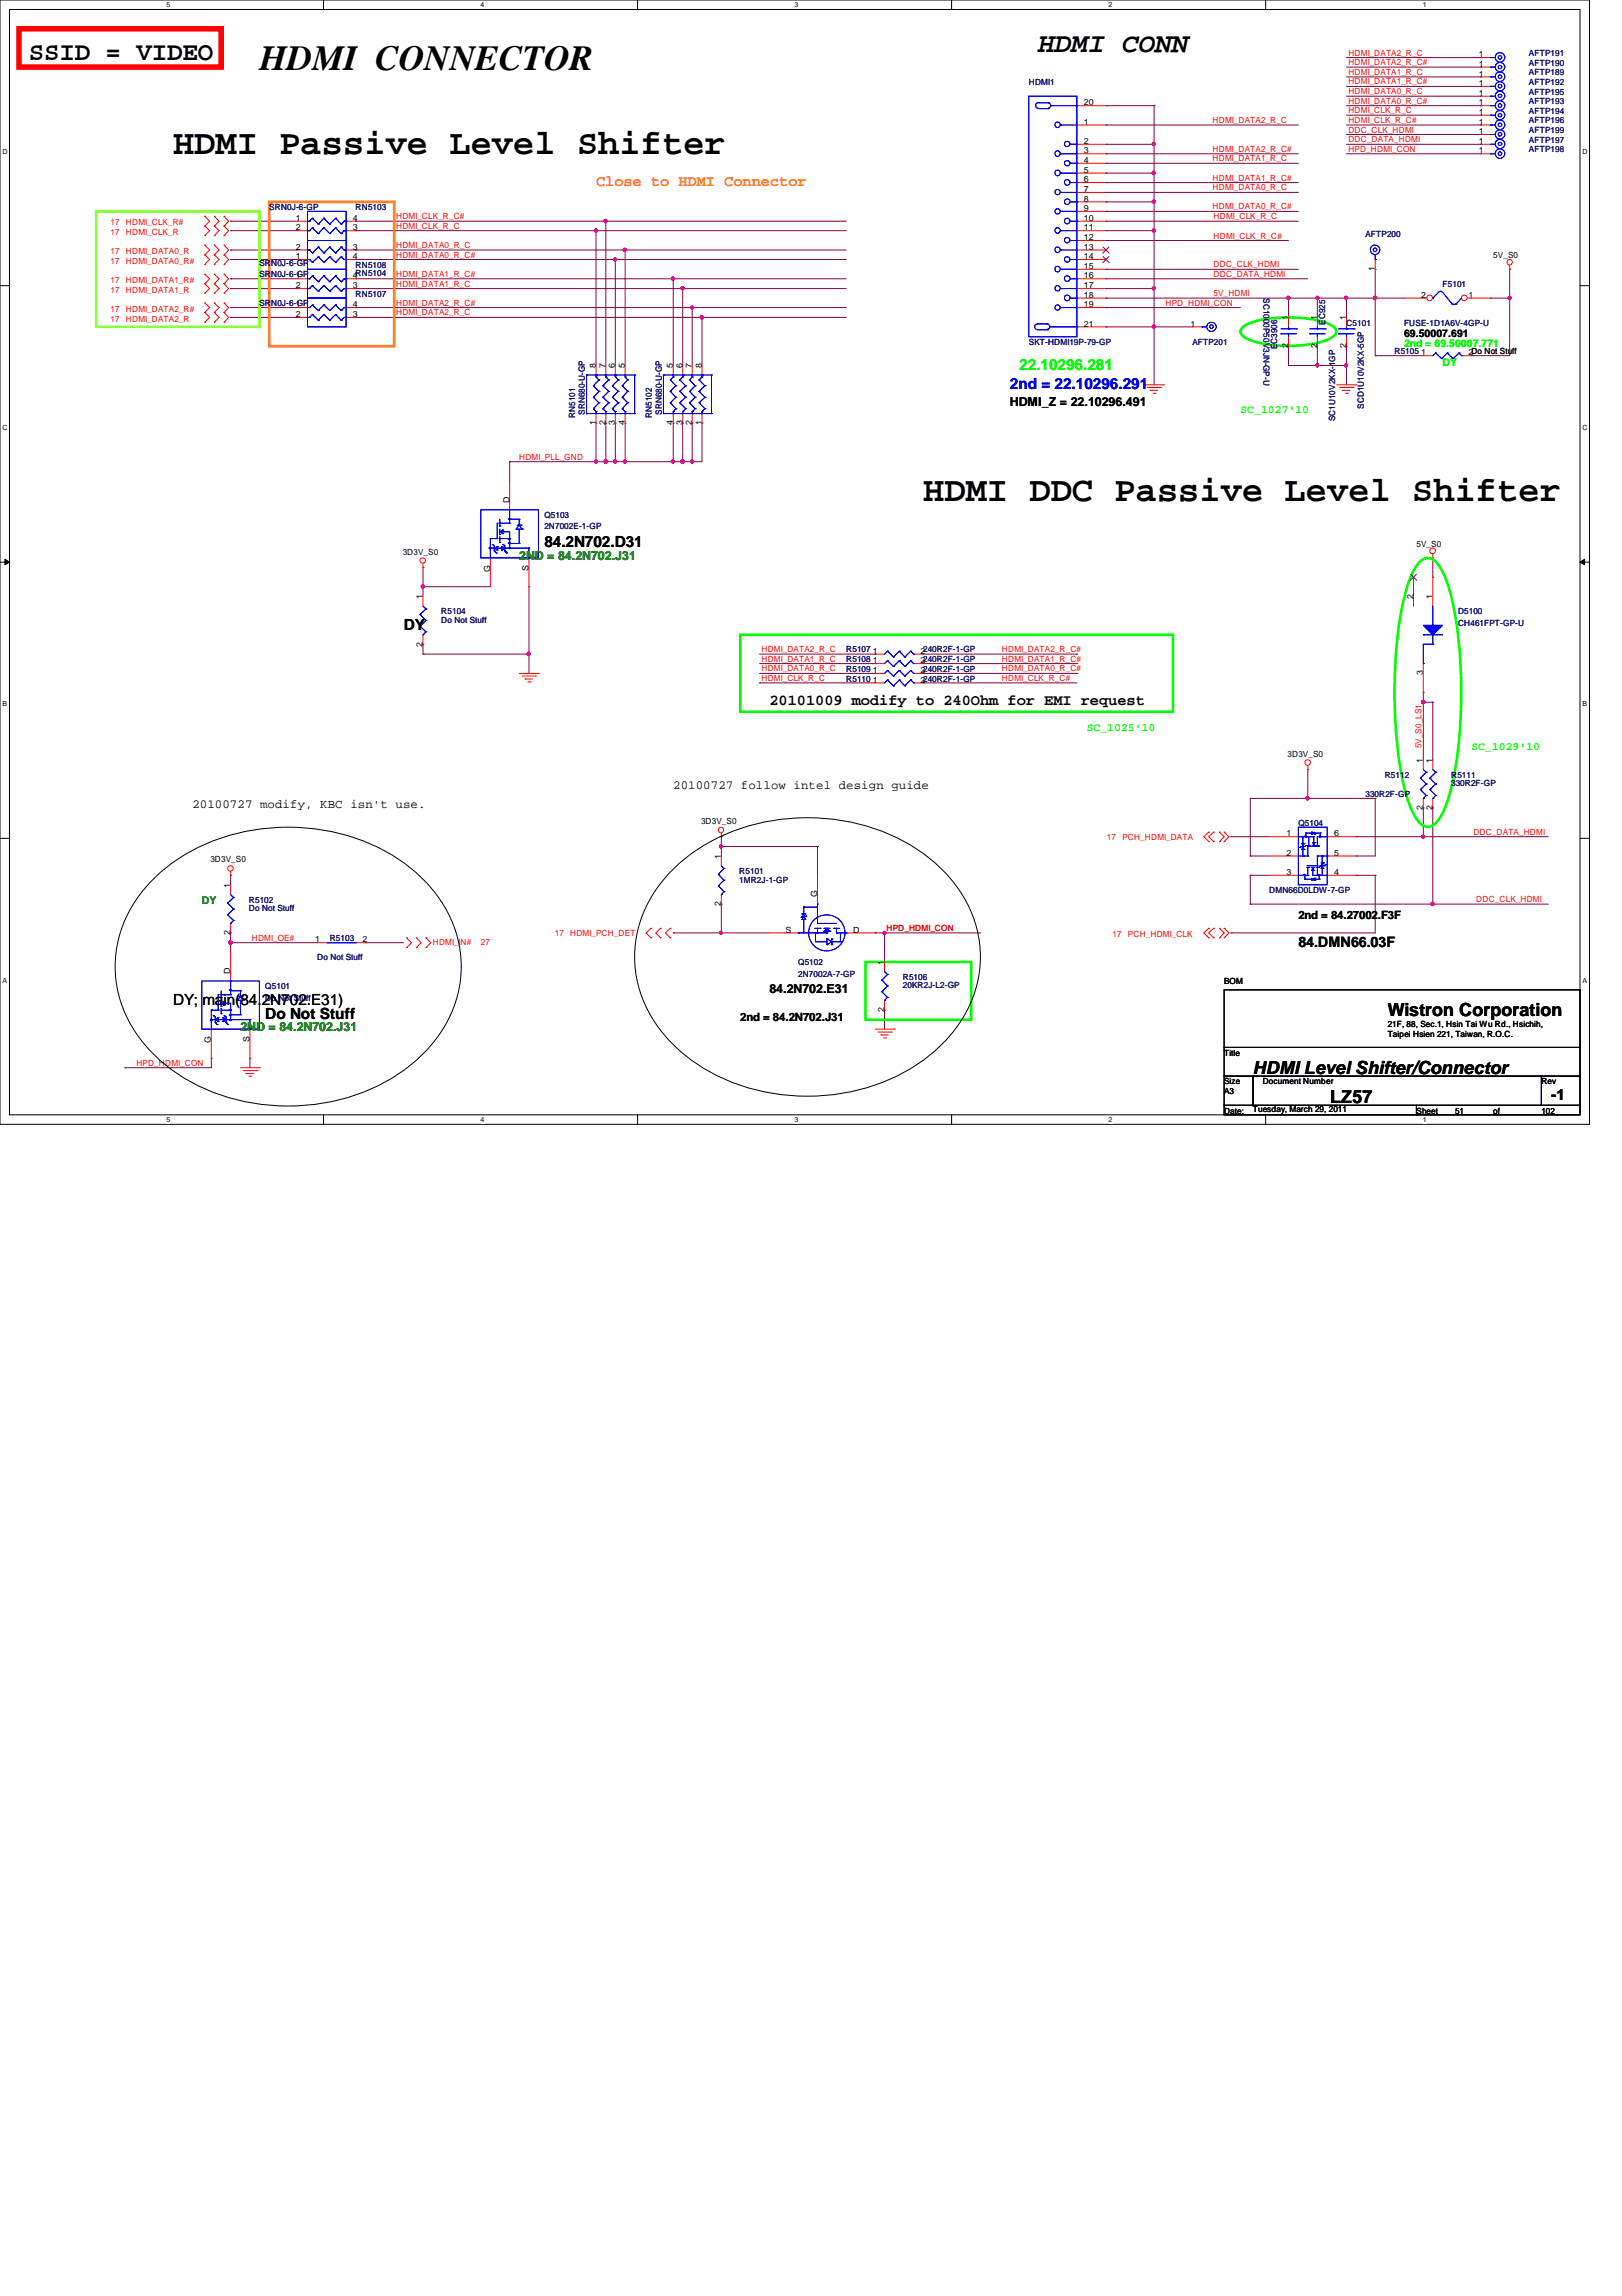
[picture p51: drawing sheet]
<svg xmlns="http://www.w3.org/2000/svg" width="210mm" height="297mm" viewBox="0 0 210 297" stroke-linecap="round" stroke-linejoin="round" font-family="sans-serif">
<defs><g id="words">
<g font-size="4.6">
<text x="33.6" y="9.1">HDMI CONNECTOR</text>
<text x="22.4" y="20">HDMI Passive Level Shifter</text>
<text x="119.5" y="64.8">HDMI DDC Passive Level Shifter</text>
</g>
<text font-size="3.6" x="134.4" y="6.7">HDMI CONN</text>
<text font-size="3.3" x="3.7" y="7.7">SSID = VIDEO</text>
<g font-size="2.3">
<text x="179.6" y="131.4">Wistron Corporation</text>
<text x="162.1" y="138.9">HDMI Level Shifter/Connector</text>
<text x="172.1" y="142.7">LZ57</text>
</g>
<text font-size="2" fill="#ff8000" x="77.1" y="24">Close to HDMI Connector</text>
<text font-size="2" fill="#0f0" x="131.9" y="47.9">22.10296.281</text>
<text font-size="2" fill="#00f" x="130.7" y="50.4">2nd = 22.10296.291</text>
<g font-size="2">
<text x="70.4" y="70.8">84.2N702.D31</text>
<text x="52.2" y="81.5">DY</text>
<text x="99.6" y="91.2">20101009 modify to 240Ohm for EMI request</text>
<text x="22.4" y="130">DY; main(84.2N702.E31)</text>
<text x="34.3" y="131.8">Do Not Stuff</text>
<text x="200.7" y="142.4">-1</text>
</g>
<text font-size="1.9" x="168" y="122.5">84.DMN66.03F</text>
<g font-size="1.6">
<text x="130.7" y="52.5">HDMI_Z = 22.10296.491</text>
<text x="24.9" y="104.6">20100727 modify, KBC isn't use.</text>
<text x="87.1" y="102.1">20100727 follow intel design guide</text>
<text x="99.6" y="128.4">84.2N702.E31</text>
</g>
<g font-size="1.6" fill="#00f">
<text x="62.9" y="71">.</text>
<text x="65.4" y="67.3">.</text>
<text x="65.4" y="69.8">.</text>
<text x="65.4" y="70.4">.</text>
<text x="65.4" y="71">.</text>
<text x="29.3" y="128.3">.</text>
<text x="29.3" y="130.8">.</text>
<text x="29.3" y="131.4">.</text>
<text x="26.9" y="132">.</text>
<text x="29.3" y="132">.</text>
</g>
<g font-size="1.6" fill="#008000">
<text x="67.2" y="72.4">2ND = 84.2N702.J31</text>
<text x="31.1" y="133.4">2ND = 84.2N702.J31</text>
</g>
<g font-size="1.5" fill="#0f0">
<text x="160.5" y="53.5">SC_1027'10</text>
<text x="140.6" y="94.6">SC_1025'10</text>
<text x="190.4" y="97">SC_1029'10</text>
</g>
<g font-size="1.5">
<text x="168" y="118.8">2nd = 84.27002.F3F</text>
<text x="95.8" y="132">2nd = 84.2N702.J31</text>
</g>
<text font-size="1.4" x="181.7" y="43.6">69.50007.691</text>
<g font-size="1.4" fill="#0f0">
<text x="181.7" y="44.8">2nd = 69.50007.771</text>
<text x="186.7" y="47.3">DY</text>
</g>
<text font-size="1.4" fill="#008000" x="26.1" y="117">DY</text>
<g font-size="1.1" fill="#000080">
<text x="133.1" y="11">HDMI1</text>
<text x="197.9" y="9.7">AFTP189</text>
<text x="197.9" y="8.5">AFTP190</text>
<text x="197.9" y="7.3">AFTP191</text>
<text x="197.9" y="11">AFTP192</text>
<text x="197.9" y="13.5">AFTP193</text>
<text x="197.9" y="14.7">AFTP194</text>
<text x="197.9" y="16">AFTP196</text>
<text x="197.9" y="12.2">AFTP195</text>
<text x="197.9" y="17.2">AFTP199</text>
<text x="197.9" y="18.5">AFTP197</text>
<text x="197.9" y="19.7">AFTP198</text>
<text x="34.8" y="27.2">SRN0J-6-GP</text>
<text x="46" y="27.2">RN5103</text>
<text x="33.6" y="35.9">SRN0J-6-GP</text>
<text x="33.6" y="34.4">SRN0J-6-GP</text>
<text x="46" y="34.6">RN5108</text>
<text x="46" y="35.6">RN5104</text>
<text x="176.7" y="30.6">AFTP200</text>
<text x="33.6" y="39.6">SRN0J-6-GP</text>
<text x="46" y="38.4">RN5107</text>
<text x="163.5" y="38.6" transform="rotate(90 163.5 38.6)">SC1000P50V3JN-GP-U</text>
<text x="186.7" y="37.1">F5101</text>
<text x="133.1" y="44.6">SKT-HDMI19P-79-GP</text>
<text x="154.3" y="44.6">AFTP201</text>
<text x="165.3" y="45.2" transform="rotate(-90 165.3 45.2)">EC3906</text>
<text x="171.5" y="42" transform="rotate(-90 171.5 42)">EC925</text>
<text x="174.2" y="42.1">C5101</text>
<text x="180.5" y="45.8">R5105</text>
<text x="181.7" y="42.1">FUSE-1D1A6V-4GP-U</text>
<text x="75.7" y="53.6" transform="rotate(-90 75.7 53.6)">SRN680-U-GP</text>
<text x="85.6" y="53.6" transform="rotate(-90 85.6 53.6)">SRN680-U-GP</text>
<text x="176.5" y="52.9" transform="rotate(-90 176.5 52.9)">SCD1U10V2KX-5GP</text>
<text x="74.4" y="54" transform="rotate(-90 74.4 54)">RN5101</text>
<text x="84.4" y="54" transform="rotate(-90 84.4 54)">RN5102</text>
<text x="172.8" y="54.5" transform="rotate(-90 172.8 54.5)">SC1U10V2KX-1GP</text>
<text x="70.4" y="67">Q5103</text>
<text x="70.4" y="68.5">2N7002E-1-GP</text>
<text x="57.1" y="79.5">R5104</text>
<text x="57.1" y="80.6">Do Not Stuff</text>
<text x="188.7" y="79.5">D5100</text>
<text x="188.7" y="80.9">CH461FPT-GP-U</text>
<text x="109.5" y="84.4">R5107</text>
<text x="109.5" y="85.7">R5108</text>
<text x="109.5" y="86.9">R5109</text>
<text x="109.5" y="88.2">R5110</text>
<text x="179.2" y="100.6">R5112</text>
<text x="187.8" y="100.6">R5111</text>
<text x="187.8" y="101.7">330R2F-GP</text>
<text x="168" y="106.8">Q5104</text>
<text x="176.7" y="103.1">330R2F-GP</text>
<text x="95.7" y="113.1">R5101</text>
<text x="32.2" y="116.8">R5102</text>
<text x="32.2" y="117.9">Do Not Stuff</text>
<text x="95.7" y="114.2">1MR2J-1-GP</text>
<text x="164.3" y="115.5">DMN66D0LDW-7-GP</text>
<text x="41.1" y="124.2">Do Not Stuff</text>
<text x="42.7" y="121.8">R5103</text>
<text x="103.3" y="124.9">Q5102</text>
<text x="34.3" y="128">Q5101</text>
<text x="34.3" y="129.5">Do Not Stuff</text>
<text x="103.3" y="126.4">2N7002A-7-GP</text>
<text x="116.8" y="126.7">R5106</text>
<text x="116.8" y="127.8">20KR2J-L2-GP</text>
</g>
<g font-size="1.1" fill="#f00">
<text x="174.5" y="7.2">HDMI_DATA2_R_C</text>
<text x="174.5" y="8.4">HDMI_DATA2_R_C#</text>
<text x="174.5" y="9.7">HDMI_DATA1_R_C</text>
<text x="174.5" y="10.9">HDMI_DATA1_R_C#</text>
<text x="156.9" y="15.9">HDMI_DATA2_R_C</text>
<text x="174.5" y="12.2">HDMI_DATA0_R_C</text>
<text x="174.5" y="13.4">HDMI_DATA0_R_C#</text>
<text x="174.5" y="14.6">HDMI_CLK_R_C</text>
<text x="174.5" y="15.9">HDMI_CLK_R_C#</text>
<text x="174.5" y="17.1">DDC_CLK_HDMI</text>
<text x="156.9" y="23.4">HDMI_DATA1_R_C#</text>
<text x="156.9" y="19.6">HDMI_DATA2_R_C#</text>
<text x="156.9" y="20.9">HDMI_DATA1_R_C</text>
<text x="174.5" y="18.4">DDC_DATA_HDMI</text>
<text x="174.5" y="19.6">HPD_HDMI_CON</text>
<text x="14.3" y="29.2">17</text>
<text x="16.3" y="29.2">HDMI_CLK_R#</text>
<text x="51.3" y="29.6">HDMI_CLK_R_C</text>
<text x="51.3" y="28.4">HDMI_CLK_R_C#</text>
<text x="156.9" y="27.1">HDMI_DATA0_R_C#</text>
<text x="156.9" y="24.6">HDMI_DATA0_R_C</text>
<text x="157.1" y="28.4">HDMI_CLK_R_C</text>
<text x="14.3" y="30.4">17</text>
<text x="14.3" y="32.9">17</text>
<text x="14.3" y="34.2">17</text>
<text x="16.3" y="30.4">HDMI_CLK_R</text>
<text x="16.3" y="32.9">HDMI_DATA0_R</text>
<text x="16.3" y="34.2">HDMI_DATA0_R#</text>
<text x="51.3" y="35.8">HDMI_DATA1_R_C#</text>
<text x="51.3" y="33.3">HDMI_DATA0_R_C#</text>
<text x="51.3" y="32.1">HDMI_DATA0_R_C</text>
<text x="157.1" y="35.8">DDC_DATA_HDMI</text>
<text x="157.1" y="34.6">DDC_CLK_HDMI</text>
<text x="157.1" y="30.9">HDMI_CLK_R_C#</text>
<text x="14.3" y="36.6">17</text>
<text x="14.3" y="37.9">17</text>
<text x="14.3" y="40.4">17</text>
<text x="14.3" y="41.6">17</text>
<text x="16.3" y="36.6">HDMI_DATA1_R#</text>
<text x="16.3" y="37.9">HDMI_DATA1_R</text>
<text x="16.3" y="40.4">HDMI_DATA2_R#</text>
<text x="16.3" y="41.6">HDMI_DATA2_R</text>
<text x="51.3" y="37.1">HDMI_DATA1_R_C</text>
<text x="51.3" y="39.5">HDMI_DATA2_R_C#</text>
<text x="51.3" y="40.8">HDMI_DATA2_R_C</text>
<text x="150.8" y="39.5">HPD_HDMI_CON</text>
<text x="157.1" y="38.3">5V_HDMI</text>
<text x="67.2" y="59.5">HDMI_PLL_GND</text>
<text x="98.6" y="88.1">HDMI_CLK_R_C</text>
<text x="98.6" y="84.4">HDMI_DATA2_R_C</text>
<text x="98.6" y="85.6">HDMI_DATA1_R_C</text>
<text x="98.6" y="86.9">HDMI_DATA0_R_C</text>
<text x="129.7" y="88.1">HDMI_CLK_R_C#</text>
<text x="129.7" y="85.6">HDMI_DATA1_R_C#</text>
<text x="129.7" y="84.4">HDMI_DATA2_R_C#</text>
<text x="129.7" y="86.9">HDMI_DATA0_R_C#</text>
<text x="183.9" y="96.8" transform="rotate(-90 183.9 96.8)">5V_S0_LS1</text>
<text x="190.7" y="108">DDC_DATA_HDMI</text>
<text x="143.3" y="108.7">17</text>
<text x="145.2" y="108.7">PCH_HDMI_DATA</text>
<text x="191.1" y="116.7">DDC_CLK_HDMI</text>
<text x="32.6" y="121.7">HDMI_OE#</text>
<text x="56" y="122.3">HDMI_IN#</text>
<text x="62.2" y="122.3">27</text>
<text x="71.8" y="121">17</text>
<text x="73.8" y="121">HDMI_PCH_DET</text>
<text x="114.7" y="120.4">HPD_HDMI_CON</text>
<text x="144" y="121.2">17</text>
<text x="146" y="121.2">PCH_HDMI_CLK</text>
<text x="17.7" y="137.9">HPD_HDMI_CON</text>
</g>
<g font-size="1.1">
<text x="191.4" y="9.9">1</text>
<text x="191.4" y="8.6">1</text>
<text x="191.4" y="7.4">1</text>
<text x="191.4" y="11.1">1</text>
<text x="140.3" y="13.6">20</text>
<text x="140.3" y="16.1">1</text>
<text x="191.4" y="13.6">1</text>
<text x="191.4" y="14.9">1</text>
<text x="191.4" y="16.1">1</text>
<text x="191.4" y="12.4">1</text>
<text x="191.4" y="17.4">1</text>
<text x="140.3" y="18.6">2</text>
<text x="140.3" y="19.9">3</text>
<text x="140.3" y="21.1">4</text>
<text x="140.3" y="22.4">5</text>
<text x="140.3" y="23.6">6</text>
<text x="191.4" y="18.6">1</text>
<text x="191.4" y="19.9">1</text>
<text x="38.3" y="28.6">1</text>
<text x="38.3" y="29.8">2</text>
<text x="45.7" y="29.8">3</text>
<text x="45.7" y="28.6">4</text>
<text x="140.3" y="24.8">7</text>
<text x="140.3" y="26.1">8</text>
<text x="140.3" y="27.3">9</text>
<text x="140.3" y="28.6">10</text>
<text x="140.3" y="29.8">11</text>
<text x="38.3" y="33.5">1</text>
<text x="38.3" y="32.3">2</text>
<text x="45.7" y="32.3">3</text>
<text x="45.7" y="33.5">4</text>
<text x="140.3" y="31.1">12</text>
<text x="140.3" y="32.3">13</text>
<text x="140.3" y="33.5">14</text>
<text x="140.3" y="34.8">15</text>
<text x="177.9" y="35.1" transform="rotate(-90 177.9 35.1)">1</text>
<text x="193.3" y="33.4">5V_S0</text>
<text x="38.3" y="36">1</text>
<text x="38.3" y="37.3">2</text>
<text x="38.3" y="39.8">1</text>
<text x="38.3" y="41">2</text>
<text x="45.7" y="37.3">3</text>
<text x="45.7" y="36">4</text>
<text x="45.7" y="41">3</text>
<text x="45.7" y="39.8">4</text>
<text x="140.3" y="36">16</text>
<text x="140.3" y="37.3">17</text>
<text x="140.3" y="38.5">18</text>
<text x="140.3" y="39.8">19</text>
<text x="166.7" y="41.4" transform="rotate(-90 166.7 41.4)">1</text>
<text x="170.4" y="41.4" transform="rotate(-90 170.4 41.4)">1</text>
<text x="174.2" y="41.4" transform="rotate(-90 174.2 41.4)">1</text>
<text x="183.9" y="38.5">2</text>
<text x="190" y="38.5">1</text>
<text x="77.1" y="47.6" transform="rotate(-90 77.1 47.6)">8</text>
<text x="78.4" y="47.6" transform="rotate(-90 78.4 47.6)">7</text>
<text x="79.6" y="47.6" transform="rotate(-90 79.6 47.6)">6</text>
<text x="80.9" y="47.6" transform="rotate(-90 80.9 47.6)">5</text>
<text x="87.1" y="47.6" transform="rotate(-90 87.1 47.6)">5</text>
<text x="88.3" y="47.6" transform="rotate(-90 88.3 47.6)">6</text>
<text x="89.5" y="47.6" transform="rotate(-90 89.5 47.6)">7</text>
<text x="90.8" y="47.6" transform="rotate(-90 90.8 47.6)">8</text>
<text x="140.3" y="42.2">21</text>
<text x="154.1" y="42.2">1</text>
<text x="166.7" y="45.1" transform="rotate(-90 166.7 45.1)">2</text>
<text x="170.4" y="45.1" transform="rotate(-90 170.4 45.1)">2</text>
<text x="174.2" y="45.1" transform="rotate(-90 174.2 45.1)">2</text>
<text x="183.9" y="46">1</text>
<text x="190" y="46">2Do Not Stuff</text>
<text x="77.1" y="55" transform="rotate(-90 77.1 55)">1</text>
<text x="78.4" y="55" transform="rotate(-90 78.4 55)">2</text>
<text x="79.6" y="55" transform="rotate(-90 79.6 55)">3</text>
<text x="80.9" y="55" transform="rotate(-90 80.9 55)">4</text>
<text x="87.1" y="55" transform="rotate(-90 87.1 55)">4</text>
<text x="88.3" y="55" transform="rotate(-90 88.3 55)">3</text>
<text x="89.5" y="55" transform="rotate(-90 89.5 55)">2</text>
<text x="90.8" y="55" transform="rotate(-90 90.8 55)">1</text>
<text x="65.9" y="65.1" transform="rotate(-90 65.9 65.1)">D</text>
<text x="52.1" y="71.8">3D3V_S0</text>
<text x="183.3" y="70.7">5V_S0</text>
<text x="54.7" y="77.5" transform="rotate(-90 54.7 77.5)">1</text>
<text x="63.4" y="74" transform="rotate(-90 63.4 74)">G</text>
<text x="68.4" y="73.8" transform="rotate(-90 68.4 73.8)">S</text>
<text x="182.9" y="77.5" transform="rotate(-90 182.9 77.5)">2</text>
<text x="185.4" y="77.5" transform="rotate(-90 185.4 77.5)">1</text>
<text x="54.7" y="83.7" transform="rotate(-90 54.7 83.7)">2</text>
<text x="112.9" y="84.6">1</text>
<text x="112.9" y="85.8">1</text>
<text x="112.9" y="87.1">1</text>
<text x="112.9" y="88.3">1</text>
<text x="119.1" y="84.6">2240R2F-1-GP</text>
<text x="119.1" y="85.8">2240R2F-1-GP</text>
<text x="119.1" y="87.1">2240R2F-1-GP</text>
<text x="119.1" y="88.3">2240R2F-1-GP</text>
<text x="184.1" y="87.4" transform="rotate(-90 184.1 87.4)">3</text>
<text x="166.6" y="97.9">3D3V_S0</text>
<text x="184.1" y="98.7" transform="rotate(-90 184.1 98.7)">1</text>
<text x="185.4" y="98.7" transform="rotate(-90 185.4 98.7)">1</text>
<text x="90.7" y="106.6">3D3V_S0</text>
<text x="184.1" y="104.8" transform="rotate(-90 184.1 104.8)">2</text>
<text x="185.4" y="104.8" transform="rotate(-90 185.4 104.8)">2</text>
<text x="27.2" y="111.5">3D3V_S0</text>
<text x="93.3" y="111.1" transform="rotate(-90 93.3 111.1)">1</text>
<text x="166.5" y="108.2">1</text>
<text x="166.5" y="110.7">2</text>
<text x="166.5" y="113.2">3</text>
<text x="172.6" y="113.2">4</text>
<text x="172.6" y="110.7">5</text>
<text x="172.6" y="108.2">6</text>
<text x="29.8" y="114.9" transform="rotate(-90 29.8 114.9)">1</text>
<text x="93.3" y="117.3" transform="rotate(-90 93.3 117.3)">2</text>
<text x="105.7" y="116.1" transform="rotate(-90 105.7 116.1)">G</text>
<text x="29.8" y="121" transform="rotate(-90 29.8 121)">2</text>
<text x="40.8" y="121.9">1</text>
<text x="46.9" y="121.9">2</text>
<text x="101.6" y="120.7">S</text>
<text x="110.4" y="120.7">D</text>
<text x="114.4" y="124.8" transform="rotate(-90 114.4 124.8)">1</text>
<text x="29.8" y="126" transform="rotate(-90 29.8 126)">D</text>
<text x="114.4" y="130.9" transform="rotate(-90 114.4 130.9)">2</text>
<text x="158.4" y="127.3">BOM</text>
<text x="27.3" y="134.9" transform="rotate(-90 27.3 134.9)">G</text>
<text x="32.3" y="134.8" transform="rotate(-90 32.3 134.8)">S</text>
<text x="158.4" y="136.6">Title</text>
<text x="179.6" y="132.8">21F, 88, Sec.1, Hsin Tai Wu Rd., Hsichih,</text>
<text x="179.6" y="134.2">Taipei Hsien 221, Taiwan, R.O.C.</text>
<text x="158.4" y="140.3">Size</text>
<text x="158.4" y="141.6">A3</text>
<text x="162.1" y="143.8">Tuesday, March 29, 2011</text>
<text x="163.4" y="140.3">Document Number</text>
<text x="199.5" y="140.3">Rev</text>
<text x="158.4" y="144.1">Date:</text>
<text x="183.3" y="144.1">Sheet</text>
<text x="188.3" y="144.1">51</text>
<text x="193.3" y="144.1">of</text>
<text x="199.5" y="144.1">102</text>
</g>
<g font-size=".9">
<text x="21.5" y=".9">5</text>
<text x="62.2" y=".9">4</text>
<text x="102.8" y=".9">3</text>
<text x="143.5" y=".9">2</text>
<text x="184.1" y=".9">1</text>
<text x=".3" y="19.9">D</text>
<text x="204.8" y="19.9">D</text>
<text x=".3" y="55.6">C</text>
<text x="204.8" y="55.6">C</text>
<text x=".3" y="91.4">B</text>
<text x="204.8" y="91.4">B</text>
<text x=".3" y="127.1">A</text>
<text x="204.8" y="127.1">A</text>
<text x="21.5" y="145.2">5</text>
<text x="62.2" y="145.2">4</text>
<text x="102.8" y="145.2">3</text>
<text x="143.5" y="145.2">2</text>
<text x="184.1" y="145.2">1</text>
</g>
</g></defs>
<path d="M0 0h205.7v145.5h-205.7zM1.2 1.2h203.3v143h-203.3z" fill="none" stroke="#000" stroke-width=".13"/>
<g fill="#fff">
<path d="M21.5 .1h.6v1h-.6z"/>
<path d="M21.5 144.4h.6v1h-.6z"/>
</g>
<path d="M41.9 0v1.2M41.9 144.2v1.3" fill="none" stroke="#000" stroke-width=".13"/>
<g fill="#fff">
<path d="M62.2 .1h.5v1h-.5z"/>
<path d="M62.2 144.4h.5v1h-.5z"/>
</g>
<path d="M82.5 0v1.2M82.5 144.2v1.3" fill="none" stroke="#000" stroke-width=".13"/>
<g fill="#fff">
<path d="M102.8 .1h.5v1h-.5z"/>
<path d="M102.8 144.4h.5v1h-.5z"/>
</g>
<path d="M123.1 0v1.2M123.1 144.2v1.3" fill="none" stroke="#000" stroke-width=".13"/>
<g fill="#fff">
<path d="M143.5 .1h.5v1h-.5z"/>
<path d="M143.5 144.4h.5v1h-.5z"/>
</g>
<path d="M163.8 0v1.2M163.8 144.2v1.3" fill="none" stroke="#000" stroke-width=".13"/>
<g fill="#fff">
<path d="M184.1 .1h.5v1h-.5z"/>
<path d="M184.1 144.4h.5v1h-.5z"/>
<path d="M.3 19.1h.7v1h-.7z"/>
<path d="M204.8 19.1h.6v1h-.6z"/>
<path d="M.3 54.8h.7v1h-.7z"/>
<path d="M204.8 54.8h.6v1h-.6z"/>
</g>
<path d="M0 37h1.2M204.5 37h1.2" fill="none" stroke="#000" stroke-width=".13"/>
<g fill="#fff">
<path d="M.3 90.6h.6v1h-.6z"/>
<path d="M204.8 90.6h.6v1h-.6z"/>
</g>
<path d="M0 72.7h1.2M.6 72.3l.6 .4-.6 .4zM204.5 72.7l.6-.4v.8zM204.5 72.7h1.2" fill="none" stroke="#000" stroke-width=".13"/>
<path d="M.6 72.3l.6 .4-.6 .4zM204.5 72.7l.6-.4v.8z" fill="#000"/>
<g fill="#fff">
<path d="M.3 126.3h.6v1h-.6z"/>
<path d="M204.8 126.3h.6v1h-.6z"/>
</g>
<path d="M0 108.5h1.2M204.5 108.5h1.2" fill="none" stroke="#000" stroke-width=".13"/>
<path d="M149.4 37.3h.1M149.4 37.3v5" fill="none" stroke="#800040" stroke-width=".13"/>
<path d="M149.2 37.1h.2l.1 .2-.1 .1-.1 .1-.1-.1z" fill-rule="evenodd" fill="#f0f"/>
<path d="M149.2 37.1h.2l.1 .2-.1 .1-.1 .1-.1-.1z" fill="none" stroke="#f0f" stroke-width=".13"/>
<g fill="none" stroke="#800040" stroke-width=".13">
<path d="M143.1 13.7h.1M143.1 13.7h6.3M29.8 29.8h.1M29.8 32.3h.1M29.8 28.6h.1M29.8 33.6h.1M29.8 39.8h.1M29.8 36.1h.1M29.8 37.3h.1M29.8 29.8h8.8M29.8 32.3h8.8M29.8 28.6h8.8"/>
<path d="M29.8 33.6h8.8M29.8 39.8h8.8M29.8 36.1h8.8M29.8 37.3h8.8M143.1 29.8h.1M143.1 36.1h.1M143.1 34.8h.1M143.1 36.1h26.1M143.1 34.8h24.9M149.4 26.1h.1M149.4 26.1v3.7h-6.3M29.8 41.1h.1"/>
<path d="M29.8 41.1h8.8"/>
</g>
<path d="M149.2 25.9h.2l.1 .2-.1 .2h-.1h-.1z" fill-rule="evenodd" fill="#f0f"/>
<path d="M149.2 25.9h.2l.1 .2-.1 .2h-.1h-.1z" fill="none" stroke="#f0f" stroke-width=".13"/>
<path d="M149.4 13.7h.1M149.4 13.7v5M143.1 39.8h.1M143.1 22.4h.1M143.1 39.8h17.4M143.1 22.4h6.3M149.4 22.4h.1M149.4 22.4v3.7" fill="none" stroke="#800040" stroke-width=".13"/>
<path d="M149.2 22.2h.2l.1 .2-.1 .1-.1 .1-.1-.1z" fill-rule="evenodd" fill="#f0f"/>
<path d="M149.2 22.2h.2l.1 .2-.1 .1-.1 .1-.1-.1z" fill="none" stroke="#f0f" stroke-width=".13"/>
<path d="M143.1 18.7h.1M143.1 18.7h6.3M149.4 18.7h.1M149.4 18.7v3.7M143.1 37.3h.1M143.1 26.1h.1M143.1 37.3h6.3M143.1 26.1h6.3" fill="none" stroke="#800040" stroke-width=".13"/>
<path d="M149.2 18.5h.2l.1 .1-.1 .2h-.1h-.1z" fill-rule="evenodd" fill="#f0f"/>
<path d="M149.2 18.5h.2l.1 .1-.1 .2h-.1h-.1z" fill="none" stroke="#f0f" stroke-width=".13"/>
<path d="M143.1 31.1h.1M143.1 31.1h23.7M174.2 47.3h.1M174.2 47.3v2.5" fill="none" stroke="#800040" stroke-width=".13"/>
<path d="M174 47.1h.3l.1 .1-.1 .2-.1 .1-.2-.1z" fill-rule="evenodd" fill="#f0f"/>
<path d="M174 47.1h.3l.1 .1-.1 .2-.1 .1-.2-.1z" fill="none" stroke="#f0f" stroke-width=".13"/>
<path d="M143.1 19.9h.1M143.1 19.9h24.9M143.1 23.6h.1M143.1 27.3h.1M143.1 28.6h.1M143.1 23.6h24.9M143.1 27.3h24.9M143.1 28.6h24.9M149.4 29.8h.1M149.4 29.8v7.5M143.1 42.3h.1M143.1 42.3h6.3" fill="none" stroke="#800040" stroke-width=".13"/>
<path d="M149.2 29.6h.2l.1 .2-.1 .2-.1 .1-.1-.1z" fill-rule="evenodd" fill="#f0f"/>
<path d="M149.2 29.6h.2l.1 .2-.1 .2-.1 .1-.1-.1z" fill="none" stroke="#f0f" stroke-width=".13"/>
<path d="M149.4 42.3h.1M149.4 42.3v7.5" fill="none" stroke="#800040" stroke-width=".13"/>
<path d="M149.2 42.1h.2l.1 .1-.1 .2-.1 .1-.1-.1z" fill-rule="evenodd" fill="#f0f"/>
<path d="M149.2 42.1h.2l.1 .1-.1 .2-.1 .1-.1-.1z" fill="none" stroke="#f0f" stroke-width=".13"/>
<path d="M87.1 36.1h.1M87.1 36.1h22.4" fill="none" stroke="#800040" stroke-width=".13"/>
<path d="M86.9 35.9h.3l.1 .1-.1 .2-.1 .1-.2-.1z" fill-rule="evenodd" fill="#f0f"/>
<path d="M86.9 35.9h.3l.1 .1-.1 .2-.1 .1-.2-.1z" fill="none" stroke="#f0f" stroke-width=".13"/>
<path d="M88.3 37.3h.1M88.3 37.3h21.2" fill="none" stroke="#800040" stroke-width=".13"/>
<path d="M88.2 37.1h.3l.1 .2-.1 .1-.2 .1-.1-.1z" fill-rule="evenodd" fill="#f0f"/>
<path d="M88.2 37.1h.3l.1 .2-.1 .1-.2 .1-.1-.1z" fill="none" stroke="#f0f" stroke-width=".13"/>
<path d="M89.6 39.8h.1M89.6 39.8h19.9" fill="none" stroke="#800040" stroke-width=".13"/>
<path d="M89.4 39.6h.3l.1 .2-.1 .1-.1 .1-.2-.1z" fill-rule="evenodd" fill="#f0f"/>
<path d="M89.4 39.6h.3l.1 .2-.1 .1-.1 .1-.2-.1z" fill="none" stroke="#f0f" stroke-width=".13"/>
<path d="M90.8 41.1h.1M90.8 41.1h18.7" fill="none" stroke="#800040" stroke-width=".13"/>
<path d="M90.7 40.9h.3l.1 .1-.1 .2-.2 .1-.1-.1z" fill-rule="evenodd" fill="#f0f"/>
<path d="M90.7 40.9h.3l.1 .1-.1 .2-.2 .1-.1-.1z" fill="none" stroke="#f0f" stroke-width=".13"/>
<path d="M178 38.6h.1M178 38.6h3.7M192.9 38.6h.1M195.4 34.8h.1M195.4 34.8v3.8h-2.5" fill="none" stroke="#800040" stroke-width=".13"/>
<path d="M177.8 38.4h.3l.1 .1-.1 .2-.2 .1-.1-.1z" fill-rule="evenodd" fill="#f0f"/>
<path d="M177.8 38.4h.3l.1 .1-.1 .2-.2 .1-.1-.1z" fill="none" stroke="#f0f" stroke-width=".13"/>
<path d="M178 38.6h.1M178 38.6v7.4M195.4 38.6h.1M195.4 38.6v7.4h-5M178 46h.1M178 46h6.2M190.4 46h.1" fill="none" stroke="#800040" stroke-width=".13"/>
<path d="M195.2 38.4h.3l.1 .1-.1 .2-.1 .1-.2-.1z" fill-rule="evenodd" fill="#f0f"/>
<path d="M195.2 38.4h.3l.1 .1-.1 .2-.1 .1-.2-.1z" fill="none" stroke="#f0f" stroke-width=".13"/>
<path d="M174.2 38.6h.1M174.2 38.6h3.8" fill="none" stroke="#800040" stroke-width=".13"/>
<path d="M174 38.4h.3l.1 .1-.1 .2-.1 .1-.2-.1z" fill-rule="evenodd" fill="#f0f"/>
<path d="M174 38.4h.3l.1 .1-.1 .2-.1 .1-.2-.1z" fill="none" stroke="#f0f" stroke-width=".13"/>
<path d="M170.5 38.6h.1M170.5 38.6h3.7M174.2 38.6h.1M174.2 38.6v2.5" fill="none" stroke="#800040" stroke-width=".13"/>
<path d="M170.3 38.4h.3l.1 .1-.1 .2-.1 .1-.2-.1z" fill-rule="evenodd" fill="#f0f"/>
<path d="M170.3 38.4h.3l.1 .1-.1 .2-.1 .1-.2-.1z" fill="none" stroke="#f0f" stroke-width=".13"/>
<path d="M27.3 136.9h.1M27.3 136.9v1.2M29.8 122h.1M29.8 122h11.3M32.3 136.9h.1M32.3 136.9v1.2" fill="none" stroke="#800040" stroke-width=".13"/>
<path d="M29.6 121.8h.4l.1 .1-.1 .2-.2 .1-.2-.1z" fill-rule="evenodd" fill="#f0f"/>
<path d="M29.6 121.8h.4l.1 .1-.1 .2-.2 .1-.2-.1z" fill="none" stroke="#f0f" stroke-width=".13"/>
<g fill="none" stroke="#800040" stroke-width=".13">
<path d="M66 59.7h.1M66 59.7v2.5M54.7 75.9h.1M54.7 75.9h8.8M54.7 75.9v1.2M29.8 113.2h.1M29.8 113.2v1.3M16.2 138.1h.1M16.2 138.1h11.1M29.8 120.7h.1M29.8 122h.1M29.8 120.7v2.5"/>
<path d="M47.3 122h.1M47.3 122h4.9"/>
</g>
<path d="M54.5 75.7h.4v.2v.1l-.2 .1-.2-.1z" fill-rule="evenodd" fill="#f0f"/>
<path d="M54.5 75.7h.4v.2v.1l-.2 .1-.2-.1z" fill="none" stroke="#f0f" stroke-width=".13"/>
<path d="M77.1 59.7h.1M78.4 54.7h.1M78.4 54.7v5h-1.3" fill="none" stroke="#800040" stroke-width=".13"/>
<path d="M77 59.5h.3v.2v.2h-.2h-.1z" fill-rule="evenodd" fill="#f0f"/>
<path d="M77 59.5h.3v.2v.2h-.2h-.1z" fill="none" stroke="#f0f" stroke-width=".13"/>
<path d="M88.3 54.7h.1M88.3 59.7h.1M88.3 54.7v5M88.3 59.7h1.3" fill="none" stroke="#800040" stroke-width=".13"/>
<path d="M88.2 59.5h.3l.1 .2-.1 .2h-.2h-.1z" fill-rule="evenodd" fill="#f0f"/>
<path d="M88.2 59.5h.3l.1 .2-.1 .2h-.2h-.1z" fill="none" stroke="#f0f" stroke-width=".13"/>
<path d="M79.6 54.7h.1M79.6 59.7h.1M79.6 54.7v5M79.6 59.7h1.3" fill="none" stroke="#800040" stroke-width=".13"/>
<path d="M79.4 59.5h.4v.2v.2h-.2h-.2z" fill-rule="evenodd" fill="#f0f"/>
<path d="M79.4 59.5h.4v.2v.2h-.2h-.2z" fill="none" stroke="#f0f" stroke-width=".13"/>
<path d="M89.6 54.7h.1M89.6 54.7v5" fill="none" stroke="#800040" stroke-width=".13"/>
<path d="M89.4 59.5h.3l.1 .2-.1 .2h-.1h-.2z" fill-rule="evenodd" fill="#f0f"/>
<path d="M89.4 59.5h.3l.1 .2-.1 .2h-.1h-.2z" fill="none" stroke="#f0f" stroke-width=".13"/>
<path d="M78.4 59.7h.1M78.4 59.7h1.2M89.6 59.7h.1M89.6 59.7h1.2" fill="none" stroke="#800040" stroke-width=".13"/>
<path d="M78.2 59.5h.3l.1 .2-.1 .2h-.1h-.2z" fill-rule="evenodd" fill="#f0f"/>
<path d="M78.2 59.5h.3l.1 .2-.1 .2h-.1h-.2z" fill="none" stroke="#f0f" stroke-width=".13"/>
<path d="M54.7 83.4h.1M54.7 84.6h.1M54.7 83.4v1.2M54.7 84.6h13.8M68.5 84.6h.1M68.5 84.6v2.5" fill="none" stroke="#800040" stroke-width=".13"/>
<path d="M68.3 84.4h.2l.1 .2-.1 .2h-.1h-.1z" fill-rule="evenodd" fill="#f0f"/>
<path d="M68.3 84.4h.2l.1 .2-.1 .2h-.1h-.1z" fill="none" stroke="#f0f" stroke-width=".13"/>
<path d="M80.9 54.7h.1M80.9 54.7v5" fill="none" stroke="#800040" stroke-width=".13"/>
<path d="M80.7 59.5h.3l.1 .2-.1 .2h-.1h-.2z" fill-rule="evenodd" fill="#f0f"/>
<path d="M80.7 59.5h.3l.1 .2-.1 .2h-.1h-.2z" fill="none" stroke="#f0f" stroke-width=".13"/>
<path d="M66 59.7h.1M77.1 54.7h.1M77.1 54.7v5h-11.1M80.9 59.7h.1M87.1 54.7h.1M87.1 54.7v5h-6.2M90.8 54.7h.1M90.8 54.7v5M68.5 75.9h.1M68.5 75.9v8.7" fill="none" stroke="#800040" stroke-width=".13"/>
<path d="M86.9 59.5h.3l.1 .2-.1 .2h-.1h-.2z" fill-rule="evenodd" fill="#f0f"/>
<path d="M86.9 59.5h.3l.1 .2-.1 .2h-.1h-.2z" fill="none" stroke="#f0f" stroke-width=".13"/>
<path d="M78.4 28.6h.1M78.4 28.6h31.1M87.1 59.7h.1M87.1 59.7h1.2" fill="none" stroke="#800040" stroke-width=".13"/>
<path d="M78.2 28.4h.3l.1 .2-.1 .1-.1 .1-.2-.1z" fill-rule="evenodd" fill="#f0f"/>
<path d="M78.2 28.4h.3l.1 .2-.1 .1-.1 .1-.2-.1z" fill="none" stroke="#f0f" stroke-width=".13"/>
<path d="M77.1 29.8h.1M77.1 29.8h32.4" fill="none" stroke="#800040" stroke-width=".13"/>
<path d="M77 29.6h.3v.2v.2l-.2 .1-.1-.1z" fill-rule="evenodd" fill="#f0f"/>
<path d="M77 29.6h.3v.2v.2l-.2 .1-.1-.1z" fill="none" stroke="#f0f" stroke-width=".13"/>
<path d="M80.9 32.3h.1M80.9 32.3h28.6" fill="none" stroke="#800040" stroke-width=".13"/>
<path d="M80.7 32.1h.3l.1 .2-.1 .2-.1 .1-.2-.1z" fill-rule="evenodd" fill="#f0f"/>
<path d="M80.7 32.1h.3l.1 .2-.1 .2-.1 .1-.2-.1z" fill="none" stroke="#f0f" stroke-width=".13"/>
<path d="M79.6 33.6h.1M79.6 33.6h29.9" fill="none" stroke="#800040" stroke-width=".13"/>
<path d="M79.4 33.4h.4v.2v.1l-.2 .1-.2-.1z" fill-rule="evenodd" fill="#f0f"/>
<path d="M79.4 33.4h.4v.2v.1l-.2 .1-.2-.1z" fill="none" stroke="#f0f" stroke-width=".13"/>
<g fill="none" stroke="#800040" stroke-width=".13">
<path d="M46 36.1h.1M46 37.3h.1M46 39.8h.1M46 36.1h41.1M46 37.3h42.3M46 39.8h43.6M87.1 36.1h.1M87.1 36.1v11.2M88.3 37.3h.1M88.3 37.3v10M89.6 39.8h.1M89.6 39.8v7.5"/>
<path d="M46 41.1h.1M46 41.1h44.8M90.8 41.1h.1M90.8 41.1v6.2M54.7 73.4h.1M54.7 73.4v2.5M169.2 99.6v3.7M159.3 108.2h.1M159.3 108.2h5M161.8 110.7h.1M161.8 103.3h.1M161.8 113.2h.1"/>
<path d="M161.8 110.7h2.5M161.8 103.3v7.4M161.8 113.2h2.5M169.2 103.3h.1M169.2 103.3h8.8M185.4 117h.1M185.4 117h15"/>
</g>
<path d="M169.1 103.1h.3l.1 .2-.1 .1-.2 .1-.1-.1z" fill-rule="evenodd" fill="#f0f"/>
<path d="M169.1 103.1h.3l.1 .2-.1 .1-.2 .1-.1-.1z" fill="none" stroke="#f0f" stroke-width=".13"/>
<path d="M161.8 113.2h.1M161.8 113.2v3.8M175.5 110.7h.1M178 103.3h.1M178 113.2h.1M178 103.3v7.4h-2.5M178 113.2v7.5M184.2 108.2h.1M184.2 108.2h16.2" fill="none" stroke="#800040" stroke-width=".13"/>
<path d="M184 108.1h.3l.1 .1-.1 .2-.2 .1-.1-.1z" fill-rule="evenodd" fill="#f0f"/>
<path d="M184 108.1h.3l.1 .1-.1 .2-.2 .1-.1-.1z" fill="none" stroke="#f0f" stroke-width=".13"/>
<path d="M161.8 103.3h.1M161.8 103.3h7.4M175.5 113.2h.1M175.5 108.2h.1M175.5 113.2h2.5M184.2 104.5h.1M184.2 104.5v3.7h-8.7M185.4 104.5h.1M185.4 104.5v12.5M159.3 120.7h.1M159.3 120.7h18.7" fill="none" stroke="#800040" stroke-width=".13"/>
<path d="M185.2 116.8h.4v.1v.2l-.2 .1-.2-.1z" fill-rule="evenodd" fill="#f0f"/>
<path d="M185.2 116.8h.4v.1v.2l-.2 .1-.2-.1z" fill="none" stroke="#f0f" stroke-width=".13"/>
<path d="M185.4 90.8h.1M185.4 90.8v7.5M93.3 109.5h.1M93.3 109.5v1.2M93.3 109.5h12.5M161.8 117h.1M161.8 117h23.6" fill="none" stroke="#800040" stroke-width=".13"/>
<path d="M93.1 109.3h.3l.1 .2-.1 .1-.1 .1-.2-.1z" fill-rule="evenodd" fill="#f0f"/>
<path d="M93.1 109.3h.3l.1 .2-.1 .1-.1 .1-.2-.1z" fill="none" stroke="#f0f" stroke-width=".13"/>
<path d="M105.8 109.5h.1M105.8 109.5v3.7M93.3 120.7h.1M93.3 120.7h6.3" fill="none" stroke="#800040" stroke-width=".13"/>
<path d="M93.1 120.5h.3l.1 .2-.1 .1-.1 .1-.2-.1z" fill-rule="evenodd" fill="#f0f"/>
<path d="M93.1 120.5h.3l.1 .2-.1 .1-.1 .1-.2-.1z" fill="none" stroke="#f0f" stroke-width=".13"/>
<path d="M93.3 117h.1M93.3 117v3.7h-6.2M87.1 120.7h.1M114.5 120.7h.1M114.5 120.7h12.4" fill="none" stroke="#800040" stroke-width=".13"/>
<path d="M114.3 120.5h.3l.1 .2-.1 .1-.1 .1-.2-.1z" fill-rule="evenodd" fill="#f0f"/>
<path d="M114.3 120.5h.3l.1 .2-.1 .1-.1 .1-.2-.1z" fill="none" stroke="#f0f" stroke-width=".13"/>
<g fill="none" stroke="#800040" stroke-width=".13">
<path d="M143.1 16.2h.1M143.1 16.2h24.9M174.2 16.2h17.4M174.2 7.5h17.4M174.2 8.7h17.4M174.2 9.9h17.4M174.2 11.2h17.4M174.2 12.4h17.4M174.2 13.7h17.4M174.2 14.9h17.4M174.2 17.4h17.4M174.2 18.7h17.4"/>
<path d="M174.2 19.9h17.4M191.6 7.5h.1M191.6 8.7h.1M191.6 9.9h.1M191.6 11.2h.1M191.6 12.4h.1M191.6 13.7h.1M191.6 14.9h.1M191.6 16.2h.1M191.6 17.4h.1M191.6 18.7h.1M191.6 19.9h.1"/>
<path d="M143.1 24.9h.1M143.1 21.1h.1M143.1 24.9h24.9M143.1 21.1h24.9M178 34.8h.1M178 34.8v3.8M149.4 42.3h.1M149.4 42.3h4.9M184.2 90.8h.1M184.2 90.8v7.5M93.3 108.2h.1M93.3 108.2v1.3"/>
<path d="M113.2 120.7h.1M113.2 120.7h1.3M114.5 120.7h.1M114.5 130.7h.1M114.5 120.7v3.8M114.5 130.7v2.4"/>
</g>
<path d="M184 90.7h.3l.1 .1-.1 .2-.2 .1-.1-.1z" fill-rule="evenodd" fill="#f0f"/>
<path d="M184 90.7h.3l.1 .1-.1 .2-.2 .1-.1-.1z" fill="none" stroke="#f0f" stroke-width=".13"/>
<g fill="none" stroke="#800040" stroke-width=".13">
<path d="M46 29.8h.1M46 28.6h.1M46 33.6h.1M46 32.3h.1M46 29.8h31.1M46 28.6h32.4M46 33.6h33.6M46 32.3h34.9M77.1 29.8h.1M77.1 29.8v17.5M78.4 28.6h.1M78.4 28.6v18.7"/>
<path d="M79.6 33.6h.1M79.6 33.6v13.7M80.9 32.3h.1M80.9 32.3v15M166.8 38.6h.1M166.8 38.6h3.7M170.5 38.6h.1M170.5 38.6v2.5M98.3 88.3h.1M98.3 88.3h14.9M98.3 84.6h14.9M98.3 85.9h14.9"/>
<path d="M98.3 87.1h14.9M113.2 84.6h.1M113.2 85.9h.1M113.2 87.1h.1M119.5 88.3h.1M119.5 88.3h19.9M119.5 84.6h19.9M119.5 85.9h19.9M119.5 87.1h19.9M139.4 85.9h.1M139.4 84.6h.1M139.4 87.1h.1"/>
</g>
<path d="M166.6 38.4h.3l.1 .1-.1 .2-.2 .1-.1-.1z" fill-rule="evenodd" fill="#f0f"/>
<path d="M166.6 38.4h.3l.1 .1-.1 .2-.2 .1-.1-.1z" fill="none" stroke="#f0f" stroke-width=".13"/>
<path d="M143.1 38.6h.1M143.1 38.6h23.7M166.8 38.6h.1M166.8 38.6v2.5M166.8 47.3h.1M166.8 44.8v2.5M166.8 47.3h3.7M170.5 47.3h.1M170.5 44.8v2.5M174.2 44.8h.1M174.2 44.8v2.5" fill="none" stroke="#800040" stroke-width=".13"/>
<path d="M170.3 47.1h.3l.1 .1-.1 .2-.1 .1-.2-.1z" fill-rule="evenodd" fill="#f0f"/>
<path d="M170.3 47.1h.3l.1 .1-.1 .2-.1 .1-.2-.1z" fill="none" stroke="#f0f" stroke-width=".13"/>
<path d="M170.5 47.3h3.7M174.2 47.3h.1M185.4 74.7h.1M185.4 72.2v2.5M184.2 90.8h.1M184.2 89.6h.1M184.2 90.8h1.2M184.2 89.6v1.2" fill="none" stroke="#800040" stroke-width=".13"/>
<g fill="none" stroke="#f00" stroke-width=".13">
<path d="M26.5 29.3h.1M26.5 28h.1M26.5 30.5h.1M26.5 36.7h.1M26.5 35.5h.1M26.5 37.9h.1M26.5 39.2h.1M26.5 33h.1M26.5 31.7h.1M26.5 34.2h.1M26.5 29.3l.6 .5-.6 .7M26.5 28l.6 .6-.6 .7"/>
<path d="M26.5 35.5l.6 .6-.6 .6M26.5 36.7l.6 .6-.6 .6M26.5 39.2l.6 .6-.6 .6M26.5 33l.6 .6-.6 .6M26.5 31.7l.6 .6-.6 .7M27.7 28h.1M27.7 29.3h.1M27.7 30.5h.1M27.7 35.5h.1M27.7 36.7h.1M27.7 37.9h.1M27.7 39.2h.1"/>
<path d="M27.7 31.7h.1M27.7 33h.1M27.7 34.2h.1M27.7 28l.7 .6-.7 .7M27.7 29.3l.7 .5-.7 .7M27.7 35.5l.7 .6-.7 .6M27.7 36.7l.7 .6-.7 .6M27.7 39.2l.7 .6-.7 .6M27.7 31.7l.7 .6-.7 .7M27.7 33l.7 .6-.7 .6M29 29.3h.1M29 28h.1"/>
<path d="M29 30.5h.1M29 36.7h.1M29 35.5h.1M29 37.9h.1M29 39.2h.1M29 33h.1M29 31.7h.1M29 34.2h.1M29 29.3l.6 .5-.6 .7M29 28l.6 .6-.6 .7M29 35.5l.6 .6-.6 .6M29 39.2l.6 .6-.6 .6"/>
<path d="M29 36.7l.6 .6-.6 .6M29 33l.6 .6-.6 .6M29 31.7l.6 .6-.6 .7M195.4 34.8h.1M195.4 34.3v.5M26.5 40.4h.1M26.5 41.7h.1M26.5 40.4l.6 .7-.6 .6M27.7 40.4h.1M27.7 41.7h.1M27.7 40.4l.7 .7-.7 .6M29 40.4h.1"/>
<path d="M29 41.7h.1M29 40.4l.6 .7-.6 .6M148.1 49.8h2.5M148.5 50.1h1.7M148.8 50.5h.1M148.8 50.5h1M149.2 50.9h.3M149.5 50.9h.1M150.2 50.1h.1M150.6 49.8h.1M173 49.8h2.5M173.4 50.1h1.7"/>
<path d="M173.7 50.5h.1M173.7 50.5h1M174.1 50.9h.3M174.4 50.9h.1M175.1 50.1h.1M175.5 49.8h.1M54.7 73.4h.1M54.7 72.9v.5M185.4 72.2h.1M185.4 71.7v.5M67.2 87.1h2.5M67.6 87.5h1.7"/>
<path d="M67.9 87.8h.1M67.9 87.8h1M68.3 88.2h.3M68.6 88.2h.1M69.3 87.5h.1M69.7 87.1h.1M169.2 99.6h.1M169.2 99.1v.5M29.8 113.2h.1M29.8 112.7v.5M93.3 108.2h.1M93.3 107.8v.4"/>
<path d="M156.4 108.9h.1M156.4 107.7h.1M156.4 107.7l-.6 .5 .6 .7M157.1 107.7h.1M157.1 108.9h.1M157.1 107.7l-.7 .5 .7 .7M157.8 108.9h.1M157.8 107.7h.1M157.8 107.7l.6 .5-.6 .7M158.4 108.9h.1M158.4 107.7h.1M158.4 107.7l.6 .5-.6 .7"/>
<path d="M31.1 138.1h2.5M31.5 138.5h1.7M31.8 138.9h.1M31.8 138.9h1.1M32.2 139.2h.3M32.5 139.2h.1M33.2 138.5h.1M33.6 138.1h.1M52.6 122.6h.1M52.6 121.3h.1M52.6 121.3l.7 .7-.7 .6M53.9 121.3h.1"/>
<path d="M53.9 122.6h.1M53.9 121.3l.6 .7-.6 .6M55.1 122.6h.1M55.1 121.3h.1M55.1 121.3l.7 .7-.7 .6M84.2 121.3h.1M84.2 120.1h.1M84.2 120.1l-.6 .6 .6 .6M85.5 120.1h.1M85.5 121.3h.1M85.5 120.1l-.6 .6 .6 .6M86.7 121.3h.1"/>
<path d="M86.7 120.1h.1M86.7 120.1l-.6 .6 .6 .6M113.2 133.1h2.5M113.6 133.5h1.8M114 133.9h.1M114 133.9h1M114.3 134.3h.3M114.6 134.3h.1M115.4 133.5h.1M115.7 133.1h.1M156.4 121.3h.1M156.4 120.1h.1"/>
<path d="M156.4 120.1l-.6 .6 .6 .6M157.1 120.1h.1M157.1 121.3h.1M157.1 120.1l-.7 .6 .7 .6M157.8 121.3h.1M157.8 120.1h.1M157.8 120.1l.6 .6-.6 .6M158.4 121.3h.1M158.4 120.1h.1M158.4 120.1l.6 .6-.6 .6"/>
<circle cx="195.4" cy="33.9" r=".35"/>
<circle cx="54.7" cy="72.5" r=".36"/>
<circle cx="185.4" cy="71.3" r=".37"/>
<circle cx="169.2" cy="98.7" r=".37"/>
<circle cx="29.8" cy="112.3" r=".36"/>
<circle cx="93.3" cy="107.4" r=".35"/>
</g>
<path d="M20.2 113.4a25.1 25.1 0 0 1 19.1-6.3 23.9 23.9 0 0 1 16.3 7.5 15.3 15.3 0 0 1 0 20.8 24.2 24.2 0 0 1-18.3 7.7 24.8 24.8 0 0 1-17.1-6.4 15.6 15.6 0 0 1-4.5-16.5 17 17 0 0 1 4.5-6.8zM87.4 112.2a25.5 25.5 0 0 1 21.1-6.1 22.9 22.9 0 0 1 15.3 8.6 15.1 15.1 0 0 1-1 19.5 24.2 24.2 0 0 1-18.3 7.6 24.7 24.7 0 0 1-17.1-6.4 15.5 15.5 0 0 1-4.5-16.4 17 17 0 0 1 4.5-6.8zM158.4 128.1h46.1v7.4h-46.1zM158.4 135.5h46.1v3.7h-46.1zM158.4 139.2h3.7v3.8h-3.7zM162.1 139.2h37.4v3.8h-37.4zM199.5 139.2h5v3.8h-5zM158.4 143h24.9v1.2h-24.9zM183.3 143h21.2v1.2h-21.2z" fill="none" stroke="#000" stroke-width=".13"/>
<path d="M2.5 3.7h26.1v5h-26.1z" fill="none" stroke="#f00" stroke-width=".72"/>
<path d="M34.8 26.1h16.2v18.7h-16.2z" fill="none" stroke="#ff8000" stroke-width=".34"/>
<path d="M12.4 27.3h21.2v15h-21.2z" fill="none" stroke="#80ff00" stroke-width=".34"/>
<path d="M160.9 42.2a9.4 9.4 0 0 1 4.7-1.1 15.4 15.4 0 0 1 6.5 .9l.7 .6 .1 .3a1.8 1.8 0 0 1-1.4 1.2 17.2 17.2 0 0 1-9.5 0 1.78 1.78 0 0 1-1.5-1.2l.1-.3zM183.8 72.6a1.3 1.3 0 0 1 2 0 8.1 8.1 0 0 1 1.7 3.4 55.7 55.7 0 0 1 1.3 19.4 31.2 31.2 0 0 1-2.1 9.8 2.57 2.57 0 0 1-1.9 1.8 2.58 2.58 0 0 1-1.9-1.8 26.1 26.1 0 0 1-2-8 62.4 62.4 0 0 1 .8-19.9 10.9 10.9 0 0 1 2.1-4.7zM95.8 82.1h56v10h-56zM112 124.5h13.7v7.4h-13.7z" fill="none" stroke="#0f0" stroke-width=".34"/>
<circle cx="189.5" cy="38.5" r=".37" fill="#fff"/>
<g fill="none" stroke="#f00" stroke-width=".13">
<path d="M189.9 38.6h3"/>
<circle cx="189.5" cy="38.5" r=".37"/>
</g>
<circle cx="185" cy="38.5" r=".37" fill="#fff"/>
<g fill="none" stroke="#f00" stroke-width=".13">
<path d="M139.4 13.7h3.7M139.4 16.2h3.7M139.4 18.7h3.7M139.4 19.9h3.7M191.6 9.9h1.3M191.6 8.7h1.3M191.6 7.5h1.3M191.6 11.2h1.3M191.6 13.7h1.3M191.6 14.9h1.3M191.6 16.2h1.3M38.6 28.6h1.2"/>
<path d="M38.6 29.8h1.2M38.6 36.1h1.2M38.6 37.3h1.2M38.6 33.6h1.2M38.6 32.3h1.2M44.8 28.6h1.2M44.8 29.8h1.2M44.8 36.1h1.2M44.8 37.3h1.2M44.8 33.6h1.2M44.8 32.3h1.2M139.4 38.6h3.7"/>
<path d="M139.4 28.6h3.7M139.4 29.8h3.7M139.4 36.1h3.7M139.4 37.3h3.7M139.4 33.6h3.7M139.4 32.3h3.7M139.4 21.1h3.7M139.4 22.4h3.7M139.4 23.6h3.7M139.4 24.9h3.7M139.4 26.1h3.7M139.4 27.3h3.7"/>
<path d="M139.4 31.1h3.7M139.4 34.8h3.7M139.4 39.8h3.7M181.7 38.6h3M87.1 47.3v1.2M87.1 53.5v1.2M88.3 47.3v1.2M88.3 53.5v1.2M89.6 47.3v1.2M89.6 53.5v1.2M90.8 47.3v1.2M90.8 53.5v1.2"/>
<path d="M139.4 42.3h3.7M166.8 41.1v1.2M166.8 43.6v1.2M184.2 46h1.2M189.1 46h1.3M63.5 72.2v3.7M66 62.2v3.8M68.5 72.2v3.7M184.2 98.3v1.3M185.4 98.3v1.3M29.8 114.5v1.2M29.8 119.5v1.2"/>
<path d="M93.3 110.7v1.3M93.3 115.7v1.3M164.3 108.2h3.7M164.3 110.7h3.7M164.3 113.2h3.7M171.7 108.2h3.8M171.7 110.7h3.8M171.7 113.2h3.8M184.2 103.3v1.2M185.4 103.3v1.2M27.3 133.1v3.8M29.8 123.2v3.7"/>
<path d="M32.3 133.1v3.8M41.1 122h1.2M46 122h1.3M114.5 124.5v1.2M114.5 129.4v1.3"/>
<circle cx="185" cy="38.5" r=".37"/>
</g>
<g fill="none" stroke="#00f" stroke-width=".13">
<path d="M133.1 12.4h6.3v31.2h-6.3zM134.4 14.1h1.2M135.6 13.3a.36 .36 0 0 1 .4 .4 .36 .36 0 0 1-.4 .3M135.6 13.3h-1.2a.36 .36 0 0 0-.4 .3 .36 .36 0 0 0 .4 .4M135.6 13.3h.1M135.6 14.1h.1M136 13.7h3.4M137.2 16.2h.1M137.2 19.9h.1M137.2 16.2h2.2M137.2 19.9h2.2M138.5 18.7h.9"/>
<path d="M139.4 18.7h.1M139.4 13.7h.1M192.9 9.9h.1M192.9 8.7h.1M192.9 7.5h.1M192.9 11.2h.1M192.9 13.7h.1M192.9 14.9h.1M192.9 16.2h.1M192.9 9.9h.6M192.9 8.7h.6M192.9 7.5h.6"/>
<path d="M192.9 11.2h.6M192.9 13.7h.6M192.9 14.9h.6M192.9 16.2h.6M193.9 9.8h.4l.1 .1-.1 .2-.2 .1-.2-.1zM193.9 8.5h.4l.1 .2-.1 .1-.2 .1-.2-.1zM193.9 7.3h.4l.1 .1-.1 .2-.2 .1-.2-.1zM193.9 11h.4l.1 .1-.1 .2-.2 .1-.2-.1zM193.9 13.5h.4l.1 .1-.1 .2-.2 .1-.2-.1zM193.9 14.7h.4l.1 .2-.1 .1-.2 .1-.2-.1zM193.9 16h.4l.1 .1-.1 .2-.2 .1-.2-.1zM39.8 27.3h5v3.8h-5z"/>
<path d="M39.8 34.8h5v3.8h-5zM39.8 31.1h5v3.7h-5zM39.8 29.8h.1M39.8 37.3h.1M39.8 32.3h.1M39.8 28.6h.2M39.8 29.8h.2M39.8 36.1h.2M39.8 37.3h.2M39.8 33.6h.2M39.8 32.3h.2M40 28.6h.1"/>
<path d="M40 29.8h.1M40 36.1h.1M40 37.3h.1M40 33.6h.1M40 32.3h.1M40 33.6l.4 .4M40 32.3l.4 .4M40.4 28.2h.1M40.4 29.5h.1M40.4 35.7h.1M40.4 37h.1M40.4 34h.1"/>
<path d="M40.4 32.7h.1M40.4 28.2l-.4 .4M40.4 28.2l.8 .8M40.4 29.5l.8 .7M40.4 29.5l-.4 .3M40.4 35.7l-.4 .4M40.4 35.7l.8 .7M40.4 37l.8 .7M40.4 37l-.4 .3M41.2 29h.1M41.2 30.2h.1M41.2 36.4h.1"/>
<path d="M41.2 37.7h.1M41.2 33.2h.1M41.2 32h.1M41.2 32l-.8 .7M41.2 33.2l-.8 .8M41.2 33.2l.7 .8M41.2 32l.7 .7M41.9 28.2h.1M41.9 29.5h.1M41.9 35.7h.1M41.9 37h.1M41.9 34h.1"/>
<path d="M41.9 32.7h.1M41.9 28.2l-.7 .8M41.9 28.2l.8 .8M41.9 29.5l.8 .7M41.9 29.5l-.7 .7M41.9 35.7l-.7 .7M41.9 35.7l.8 .7M41.9 37l.8 .7M41.9 37l-.7 .7M42.7 29h.1M42.7 30.2h.1M42.7 36.4h.1"/>
<path d="M42.7 37.7h.1M42.7 33.2h.1M42.7 32h.1M42.7 33.2l-.8 .8M42.7 33.2l.7 .8M42.7 32l.7 .7M42.7 32l-.8 .7M43.4 28.2h.1M43.4 29.5h.1M43.4 35.7h.1M43.4 37h.1M43.4 34h.1"/>
<path d="M43.4 32.7h.1M43.4 28.2l-.7 .8M43.4 28.2l.8 .8M43.4 29.5l.8 .7M43.4 29.5l-.7 .7M43.4 35.7l-.7 .7M43.4 35.7l.8 .7M43.4 37l.8 .7M43.4 37l-.7 .7M44.2 29h.1M44.2 30.2h.1M44.2 36.4h.1"/>
<path d="M44.2 37.7h.1M44.2 33.2h.1M44.2 32h.1M44.2 32l.3 .3M44.2 33.2l-.8 .8M44.2 33.2l.3 .4M44.2 32l-.8 .7M44.5 28.6h.1M44.5 29.8h.1M44.5 36.1h.1M44.5 37.3h.1M44.5 33.6h.1"/>
<path d="M44.5 32.3h.1M44.5 28.6h.3M44.5 28.6l-.3 .4M44.5 29.8h.3M44.5 29.8l-.3 .4M44.5 36.1h.3M44.5 36.1l-.3 .3M44.5 37.3h.3M44.5 37.3l-.3 .4M44.5 33.6h.3M44.5 32.3h.3M44.8 28.6h.1"/>
<path d="M44.8 36.1h.1M44.8 33.6h.1M137.2 22.4h.1M137.2 24.9h.1M137.2 27.3h.1M137.2 29.8h.1M137.2 32.3h.1M137.2 34.8h.1M137.2 37.3h.1M137.2 39.8h.1M137.2 29.8h2.2M137.2 37.3h2.2"/>
<path d="M137.2 32.3h2.2M137.2 22.4h2.2M137.2 24.9h2.2M137.2 27.3h2.2M137.2 34.8h2.2M137.2 39.8h2.2M138.5 28.6h.9M138.5 36.1h.9M138.5 33.6h.9M138.5 38.6h.9M138.5 31.1h.9M138.5 26.1h.9"/>
<path d="M138.5 23.6h.9M138.5 21.1h.9M139.4 38.6h.1M139.4 36.1h.1M139.4 33.6h.1M139.4 31.1h.1M139.4 28.6h.1M139.4 26.1h.1M139.4 23.6h.1M139.4 21.1h.1M185.4 38.6h.1M186.6 37.8l-.2-.1h-.1l-.9 .9"/>
<path d="M186.7 37.8l1.2 1.5M187.9 39.3h.1M188.4 39.3a.31 .31 0 0 1-.5 0M188.4 39.3h.1M189.1 38.6l-.7 .7M85.9 48.5h.1M85.9 53.5h.1M85.9 48.5v5M85.9 48.5h6.2M85.9 53.5h6.2M86.7 49.1h.1M86.7 50.6h.1"/>
<path d="M86.7 52.1h.1M86.7 49.1l.8 .8M86.7 50.6l.8 .8M86.7 52.1l.8 .8M87.1 48.8h.1M87.1 53.3h.1M87.1 53.5h.1M87.1 48.5v.3M87.1 53.3v.2M87.1 48.8l-.4 .3M87.5 49.9h.1M87.5 51.4h.1"/>
<path d="M87.5 52.9h.1M87.5 49.9l-.8 .7M87.5 51.4l-.8 .7M87.5 52.9l-.4 .4M88 52.1h.1M88 50.6h.1M88 49.1h.1M88 52.1l.7 .8M88 50.6l.7 .8M88 49.1l.7 .8M88.3 53.3h.1M88.3 48.8h.1"/>
<path d="M88.3 48.5h.1M88.3 48.5v.3M88.3 53.3v.2M88.3 48.8l-.3 .3M88.7 52.9h.1M88.7 51.4h.1M88.7 49.9h.1M88.7 52.9l-.4 .4M88.7 51.4l-.7 .7M88.7 49.9l-.7 .7M89.2 49.1h.1M89.2 50.6h.1"/>
<path d="M89.2 52.1h.1M89.2 49.1l.8 .8M89.2 50.6l.8 .8M89.2 52.1l.8 .8M89.6 48.8h.1M89.6 53.3h.1M89.6 53.5h.1M89.6 48.5v.3M89.6 53.3v.2M89.6 48.8l-.4 .3M90 49.9h.1M90 51.4h.1"/>
<path d="M90 52.9h.1M90 49.9l-.8 .7M90 51.4l-.8 .7M90 52.9l-.4 .4M90.5 52.1h.1M90.5 50.6h.1M90.5 49.1h.1M90.5 52.1l.7 .8M90.5 50.6l.7 .8M90.5 49.1l.7 .8M90.8 53.3h.1M90.8 48.8h.1"/>
<path d="M90.8 48.5h.1M90.8 48.5v.3M90.8 53.3v.2M90.8 48.8l-.3 .3M91.2 52.9h.1M91.2 51.4h.1M91.2 49.9h.1M91.2 52.9l-.4 .4M91.2 51.4l-.7 .7M91.2 49.9l-.7 .7M92.1 48.5h.1M92.1 53.5h.1"/>
<path d="M92.1 48.5v5M134.3 42.7h1.2M135.5 41.9a.36 .36 0 0 1 .3 .4 .36 .36 0 0 1-.3 .3M135.5 41.9h-1.2a.36 .36 0 0 0-.4 .3 .36 .36 0 0 0 .3 .4M135.5 41.9h.1M135.5 42.7h.1M135.9 42.3h3.5M139.4 42.3h.1M165.8 43.2h.1M165.8 42.5h2M165.8 43.2h2M166.8 42.5h.1"/>
<path d="M166.8 43.2h.1M166.8 42.3v.2M166.8 43.2v.4M167.8 42.5h.1M185.8 45.7h.1M185.8 45.7l-.4 .3M185.8 45.7l.8 .7M186.6 46.4h.1M187.3 45.7h.1M187.3 45.7l-.7 .7M187.3 45.7l.7 .7M188 46.4h.1"/>
<path d="M188.8 45.7h.1M188.8 45.7l-.8 .7M188.8 45.7l.3 .3M189.1 46h.1M62.2 66h7.5v6.2h-7.5zM63.5 69.7h.1M63.5 69.7h.8M63.5 70.9h5M63.5 69.7v2.5M63.7 70.4h.1M63.7 70.4l.3 .2v.7M64 71.3h.1"/>
<path d="M64 70.9h.1M64 70.9l.3 .3M64 71.3l.2 .2M64.2 71.5h.1M64.3 70.7h.1M64.3 71.2h.1M64.3 69.7h.1M64.3 67.7h.1M64.3 70.7l-.3 .2M64.3 67.7v2M64.3 70.7v.5M64.7 68.8h.1"/>
<path d="M64.7 67.7h.1M64.7 68.1h.1M64.7 69.2h.1M64.7 70.2h.1M64.7 68.8h1.3v2.1M64.7 67.7h1.3M64.7 67.2v.9M64.7 68.5v.7M64.7 69.4v.8M64.7 69.7h1.3M64.7 68.8l.4 .2M64.9 70.7h.1"/>
<path d="M64.9 71.2h.1M64.9 70.7l.4 .2M64.9 70.7v.5M65.1 68.6h.1M65.1 69h.1M65.1 70.4h.1M65.1 70.4l.2 .2v.7M65.1 68.6l-.4 .2M65.1 68.6v.4M65.3 71.3h.1M65.3 70.9h.1M65.3 70.9l-.4 .3"/>
<path d="M65.3 71.3l.3 .2M65.4 71.4h.1M65.6 71.5h.1M66 67.7h.1M66 70.9h.1M66 69.7h.1M66 70.3h.1M66 66v1.7M66 67.2h1.2M66 70.3h1.2M66.8 68.5h.1M66.8 68.5h.8"/>
<path d="M66.9 67.9h.5M67.2 67.2h.1M67.2 67.9h.1M67.2 70.3h.1M67.2 67.2v.7M67.2 68.5v1.8M67.2 67.9l-.4 .6M67.2 67.9l.4 .6M67.4 67.9h.1M67.6 68.5h.1M68.5 70.9h.1M68.5 72.2h.1"/>
<path d="M68.5 70.9v1.3M184.2 99.6l.4 .3M184.6 99.9h.1M184.6 99.9l-.8 .8M185.4 99.6l.4 .3M185.8 99.9h.1M185.8 99.9l-.8 .8M29.5 116.8h.1M29.5 118.4h.1M29.5 116.8l.7 .8M29.5 118.4l.7 .7M29.8 119.5h.1"/>
<path d="M29.8 115.7l.4 .4M30.2 116.1h.1M30.2 117.6h.1M30.2 119.1h.1M30.2 116.1l-.7 .7M30.2 117.6l-.7 .8M30.2 119.1l-.4 .4M93 113.1h.1M93 114.6h.1M93 113.1l.7 .8M93 114.6l.7 .8M93.3 115.7h.1"/>
<path d="M93.3 112l.4 .4M93.7 112.4h.1M93.7 113.9h.1M93.7 115.4h.1M93.7 112.4l-.7 .7M93.7 113.9l-.7 .7M93.7 115.4l-.4 .3M168 108.2h2M168.4 109.5h.1M168.4 109.5h.5M168.5 109.9h.1M168.6 110.7h.1"/>
<path d="M168.6 109.5h.1M168.6 109.9v.8M168.7 109.9h.1M168.7 109.1h.1M168.7 109.1h-.2l.2 .8M168.7 109.1l-.2 .8M169 107.8h.1M169 107.8h1.9M169.4 109.4h.1M169.4 108.2v1.2M169.8 107.9h.1M169.8 107.7h.1"/>
<path d="M169.8 107.7v.2M169.8 107.7l.3 .1-.3 .1M169.9 109.4h.2M170 108.2h.1M170 109.4h.1M170 108.2v1.2M170.1 107.9h.1M170.1 109h.1M170.1 109.4h.1M170.1 107.7v.2M170.1 109h-.2l.1 .4M170.1 109l-.1 .4"/>
<path d="M170.5 108.2h.1M170.5 109.4h.1M170.5 108.2h1.2M170.5 108.2v1.2M170.9 107.8h.1M170.9 107.8v.4M183.8 100.7h.1M183.8 102.2h.1M183.8 100.7l.8 .7M183.8 102.2l.8 .7M184.2 103.3h.1M184.6 101.4h.1"/>
<path d="M184.6 102.9h.1M184.6 101.4l-.8 .8M184.6 102.9l-.4 .4M185 100.7h.1M185 102.2h.1M185 100.7l.8 .7M185 102.2l.8 .7M185.4 103.3h.1M185.8 101.4h.1M185.8 102.9h.1M185.8 101.4l-.8 .8M185.8 102.9l-.4 .4"/>
<path d="M26.1 126.9h7.5v6.2h-7.5zM27.3 130.7h.1M27.3 130.7h.9M27.3 131.9h5M27.3 130.7v2.4M27.6 131.4h.1M27.6 131.4l.3 .1v.8M27.9 132.3h.1M27.9 131.9h.1M27.9 131.9l.3 .3M27.9 132.3l.2 .2M28.1 132.5h.1"/>
<path d="M28.2 131.7h.1M28.2 132.2h.1M28.2 130.7h.1M28.2 128.7h.1M28.2 131.7l-.3 .2M28.2 128.7v2M28.2 131.7v.5M28.6 129.8h.1M28.6 128.7h.1M28.6 129h.1M28.6 130.2h.1M28.6 131.1h.1"/>
<path d="M28.6 129.8h1.2v2.1M28.6 128.7h1.2M28.6 128.2v.8M28.6 129.4v.8M28.6 130.4v.7M28.6 130.7h1.2M28.6 129.8l.4 .2M28.9 131.7h.1M28.9 132.2h.1M28.9 131.7l.4 .2M28.9 131.7v.5M29 129.5h.1"/>
<path d="M29 130h.1M29 131.4h.1M29 131.4l.3 .1v.8M29 129.5l-.4 .3M29 129.5v.5M29.3 132.3h.1M29.3 131.9h.1M29.3 131.9l-.4 .3M29.3 132.3l.2 .2M29.3 132.4h.1M29.5 132.5h.1M29.8 128.7h.1"/>
<path d="M29.8 131.9h.1M29.8 130.7h.1M29.8 131.3h.1M29.8 126.9v1.8M29.8 128.2h1.3M29.8 131.3h1.3M30.7 129.4h.1M30.7 129.4h.8M30.9 128.9h.4M31.1 128.2h.1M31.1 128.9h.1M31.1 131.3h.1"/>
<path d="M31.1 128.2v.7M31.1 129.4v1.9M31.1 128.9l-.4 .5M31.1 128.9l.4 .5M31.3 128.9h.1M31.5 129.4h.1M32.3 131.9h.1M32.3 133.1h.1M32.3 131.9v1.2M42.3 122h3.7M46 122h.1M114.1 126.8h.1"/>
<path d="M114.1 128.3h.1M114.1 126.8l.8 .8M114.1 128.3l.8 .7M114.5 129.4h.1M114.5 125.7l.4 .4M114.9 126.1h.1M114.9 127.6h.1M114.9 129h.1M114.9 126.1l-.8 .7M114.9 127.6l-.8 .7M114.9 129l-.4 .4"/>
<circle cx="136.8" cy="19.9" r=".35"/>
<circle cx="136.8" cy="16.1" r=".35"/>
<circle cx="138.1" cy="18.6" r=".36"/>
<circle cx="194.1" cy="9.9" r=".62"/>
<circle cx="194.1" cy="13.6" r=".62"/>
<circle cx="194.1" cy="7.4" r=".62"/>
<circle cx="194.1" cy="16.1" r=".62"/>
<circle cx="194.1" cy="8.7" r=".61"/>
<circle cx="194.1" cy="11.2" r=".61"/>
<circle cx="194.1" cy="14.9" r=".61"/>
<circle cx="136.8" cy="29.8" r=".35"/>
<circle cx="136.8" cy="34.8" r=".35"/>
<circle cx="136.8" cy="22.4" r=".35"/>
<circle cx="136.8" cy="32.3" r=".35"/>
<circle cx="136.9" cy="39.8" r=".34"/>
<circle cx="136.9" cy="24.8" r=".34"/>
<circle cx="136.9" cy="27.3" r=".34"/>
<circle cx="136.9" cy="37.3" r=".34"/>
<circle cx="138.1" cy="23.6" r=".37"/>
<circle cx="138.1" cy="38.5" r=".37"/>
<circle cx="138.1" cy="36" r=".37"/>
<circle cx="138.1" cy="26.1" r=".37"/>
<circle cx="138.1" cy="28.6" r=".37"/>
<circle cx="138.1" cy="31.1" r=".36"/>
<circle cx="138.1" cy="33.6" r=".36"/>
<circle cx="138.1" cy="21.1" r=".36"/>
</g>
<path d="M142.7 32l.9 .8M142.7 33.2l.9 .8M143.5 32l-.8 .8M143.5 33.2l-.8 .8" fill="none" stroke="#804000" stroke-width=".13"/>
<path d="M170.8 108.1h.1v.2h-.1z" fill-rule="evenodd" fill="#00f"/>
<path d="M170.8 108.1h.1v.2h-.1z" fill="none" stroke="#00f" stroke-width=".13"/>
<path d="M168.9 108.1h.1v.2h-.1z" fill-rule="evenodd" fill="#00f"/>
<g fill="none" stroke="#00f" stroke-width=".13">
<path d="M168 110.7h1.2M168 113.2h1.2M168.2 109.6h.1M168.4 109.5l-.2 .1M168.5 109.9h.2M168.6 109.1h.1M168.6 108.2v.9M168.7 109.9h.1M168.9 113.7h.1M168.9 113.7h1.8M168.9 113.2v.5M168.9 108.1h.1v.2h-.1z"/>
<path d="M169 108.2h.1M169 109.4h.1M169 107.8v.4M169 109.4l-.1 .1M169.1 112h1.4M169.1 112.2h.3M169.2 110.7h.1M169.2 109.5h.1M169.2 113.2h.1M169.2 112.2h.1M169.2 109.5v1.2M169.2 112.2v1"/>
<path d="M169.2 109.5h1.4M169.2 109.4h.3M169.4 112.2h.1M169.5 109.4h.1M169.8 113.9h.1M169.8 112.2h.2M169.8 113.6v.3M169.9 112.2h.1M169.9 113.2h.1M169.9 112.2v1M169.9 113.2h1.8M169.9 112.2l-.1 .4h.2"/>
<path d="M169.9 112.2l.1 .4M170 112.6h.1M170 112.2h.1M170.1 113.6h.1M170.1 113.9h.1M170.1 113.6l-.3 .1 .3 .2M170.1 113.6v.3M170.3 109.4h.3M170.3 112.2h.3M170.5 112h.1M170.5 110.7h.1M170.5 112.2h.1"/>
<path d="M170.5 110.7h1.2M170.5 110.7v1.3M170.5 112.2v1M170.6 109.5h.1M170.6 109.4h.1M170.6 112.2h.1M170.7 113.2h.1M170.7 113.7h.1M170.7 112.1h.1M170.7 113.2v.5M171 112.4h.1M171 111.6h.1"/>
<path d="M171 112.4h.2M171 111.6l.1 .4M171 111.6h.2M171.1 110.7h.1M171.1 112.4h.1M171.1 112h.1M171.1 110.7v.9M171.1 112.4v.8M171.1 112l-.1 .4M171.1 112l.1 .4M171.2 111.6h.1M171.2 112.4h.1"/>
<path d="M171.2 111.6l-.1 .4M171.4 112h.1M171.4 112h-.5l-.2 .1M171.5 111.9h.1M171.5 111.9l-.1 .1M171.7 110.7h.1"/>
</g>
<path d="M168.8 113.1h.1v.2h-.1z" fill-rule="evenodd" fill="#00f"/>
<path d="M168.8 113.1h.1v.2h-.1z" fill="none" stroke="#00f" stroke-width=".13"/>
<path d="M170.6 113.1h.2v.2h-.2z" fill-rule="evenodd" fill="#00f"/>
<g fill="none" stroke="#00f" stroke-width=".13">
<path d="M168 107h3.7v7.5h-3.7zM168 108.2h2M168.4 109.5h.1M168.4 109.5h.5M168.5 109.9h.1M168.6 110.7h.1M168.6 109.5h.1M168.6 109.9v.8M168.7 109.9h.1M168.7 109.1h.1M168.7 109.1h-.2l.2 .8M168.7 109.1l-.2 .8"/>
<path d="M169 107.8h.1M169 107.8h1.9M169.4 109.4h.1M169.4 108.2v1.2M169.8 107.9h.1M169.8 107.7h.1M169.8 107.7v.2M169.8 107.7l.3 .1-.3 .1M169.9 109.4h.2M170 108.2h.1M170 109.4h.1M170 108.2v1.2"/>
<path d="M170.1 107.9h.1M170.1 109h.1M170.1 109.4h.1M170.1 107.7v.2M170.1 109h-.2l.1 .4M170.1 109l-.1 .4M170.5 108.2h.1M170.5 109.4h.1M170.5 108.2h1.2M170.5 108.2v1.2M170.6 113.1h.2v.2h-.2zM170.9 107.8h.1"/>
<path d="M170.9 107.8v.4"/>
</g>
<path d="M170.8 108.1h.1v.2h-.1z" fill-rule="evenodd" fill="#00f"/>
<path d="M170.8 108.1h.1v.2h-.1z" fill="none" stroke="#00f" stroke-width=".13"/>
<path d="M168.9 108.1h.1v.2h-.1z" fill-rule="evenodd" fill="#00f"/>
<g fill="none" stroke="#00f" stroke-width=".13">
<path d="M168 110.7h1.2M168 113.2h1.2M168.2 109.6h.1M168.4 109.5l-.2 .1M168.5 109.9h.2M168.6 109.1h.1M168.6 108.2v.9M168.7 109.9h.1M168.9 113.7h.1M168.9 113.7h1.8M168.9 113.2v.5M168.9 108.1h.1v.2h-.1z"/>
<path d="M169 108.2h.1M169 109.4h.1M169 107.8v.4M169 109.4l-.1 .1M169.1 112h1.4M169.1 112.2h.3M169.2 110.7h.1M169.2 109.5h.1M169.2 113.2h.1M169.2 112.2h.1M169.2 109.5v1.2M169.2 112.2v1"/>
<path d="M169.2 109.5h1.4M169.2 109.4h.3M169.4 112.2h.1M169.5 109.4h.1M169.8 113.9h.1M169.8 112.2h.2M169.8 113.6v.3M169.9 112.2h.1M169.9 113.2h.1M169.9 112.2v1M169.9 113.2h1.8M169.9 112.2l-.1 .4h.2"/>
<path d="M169.9 112.2l.1 .4M170 112.6h.1M170 112.2h.1M170.1 113.6h.1M170.1 113.9h.1M170.1 113.6l-.3 .1 .3 .2M170.1 113.6v.3M170.3 109.4h.3M170.3 112.2h.3M170.5 112h.1M170.5 110.7h.1M170.5 112.2h.1"/>
<path d="M170.5 110.7h1.2M170.5 110.7v1.3M170.5 112.2v1M170.6 109.5h.1M170.6 109.4h.1M170.6 112.2h.1M170.7 113.2h.1M170.7 113.7h.1M170.7 112.1h.1M170.7 113.2v.5M171 112.4h.1M171 111.6h.1"/>
<path d="M171 112.4h.2M171 111.6l.1 .4M171 111.6h.2M171.1 110.7h.1M171.1 112.4h.1M171.1 112h.1M171.1 110.7v.9M171.1 112.4v.8M171.1 112l-.1 .4M171.1 112l.1 .4M171.2 111.6h.1M171.2 112.4h.1"/>
<path d="M171.2 111.6l-.1 .4M171.4 112h.1M171.4 112h-.5l-.2 .1M171.5 111.9h.1M171.5 111.9l-.1 .1M171.7 110.7h.1"/>
</g>
<path d="M168.8 113.1h.1v.2h-.1z" fill-rule="evenodd" fill="#00f"/>
<path d="M168.8 113.1h.1v.2h-.1z" fill="none" stroke="#00f" stroke-width=".13"/>
<path d="M170.6 113.1h.2v.2h-.2z" fill-rule="evenodd" fill="#00f"/>
<g fill="none" stroke="#00f" stroke-width=".13">
<path d="M177.8 32.1h.3l.1 .2-.1 .2-.2 .1-.1-.1zM178 33.6h.1M178 33v.6M114.9 84.2h.1M114.9 84.2l-.4 .4M114.9 84.2l.7 .8M115.6 85h.1M116.4 84.2h.1M116.4 84.2l-.8 .8M116.4 84.2l.7 .8M117.1 85h.1M117.9 84.2h.1"/>
<path d="M117.9 84.2l-.8 .8M117.9 84.2l.3 .4M118.2 84.6h.1M168 107h3.7v7.5h-3.7zM170.6 113.1h.2v.2h-.2z"/>
<circle cx="177.9" cy="32.3" r=".62"/>
</g>
<path d="M178 33.6v1.2M182.9 74.7v3.7M185.4 74.7v3.7M113.2 84.6h1.3M118.2 84.6h1.3M184.2 85.9v3.7" fill="none" stroke="#f00" stroke-width=".13"/>
<path d="M182.5 74.3l.8 .8M183.3 74.3l-.8 .8" fill="none" stroke="#804000" stroke-width=".13"/>
<path d="M184.2 80.9h2.5l-1.3 1.2z" fill="#00f"/>
<path d="M185.4 78.4v2.5M184.2 80.9h2.5l-1.3 1.2zM184.2 82.1h.1M184.2 83.4h.1M184.2 85.9h.1M184.2 82.1h2.5M184.2 83.4h1.2M184.2 83.4v2.5M185.4 80.9h.1M185.4 83.4h.1M185.4 82.1v1.3" fill="none" stroke="#00f" stroke-width=".13"/>
<path d="M184.2 80.9h2.5l-1.3 1.2z" fill="#00f"/>
<g fill="none" stroke="#00f" stroke-width=".13">
<path d="M192.9 12.4h.1M192.9 18.7h.1M192.9 19.9h.1M192.9 17.4h.1M192.9 12.4h.6M192.9 18.7h.6M192.9 19.9h.6M192.9 17.4h.6M193.9 12.3h.4l.1 .1-.1 .1-.2 .1-.2-.1zM193.9 18.5h.4l.1 .1-.1 .2h-.2h-.2zM193.9 19.7h.4l.1 .2-.1 .1-.2 .1-.2-.1zM193.9 17.2h.4l.1 .2-.1 .1-.2 .1-.2-.1z"/>
<path d="M39.8 38.6h5v3.7h-5zM39.8 39.8h.2M40 39.8h.1M40.4 39.5h.1M40.4 39.5l-.4 .3M40.4 39.5l.8 .7M41.9 39.5h.1M41.9 39.5l-.7 .7M41.9 39.5l.8 .7M43.4 39.5h.1M43.4 39.5l-.7 .7M43.4 39.5l.8 .7"/>
<path d="M44.5 39.8h.1M44.5 39.8h.3M44.5 39.8l-.3 .4M44.8 39.8h.1M39.8 41.1h.1M39.8 41.1h.2M40 41.1h.1M40.4 40.7h.1M40.4 40.7l.8 .7M40.4 40.7l-.4 .4M41.2 40.2h.1M41.2 41.4h.1"/>
<path d="M41.9 40.7h.1M41.9 40.7l.8 .7M41.9 40.7l-.7 .7M42.7 40.2h.1M42.7 41.4h.1M43.4 40.7h.1M43.4 40.7l.8 .7M43.4 40.7l-.7 .7M44.2 40.2h.1M44.2 41.4h.1M44.5 41.1h.1M44.5 41.1h.3"/>
<path d="M44.5 41.1l-.3 .3M75.9 48.5h.1M75.9 53.5h.1M75.9 48.5h6.2M75.9 48.5v5M75.9 53.5h6.2M76.8 52.9h.1M76.8 51.4h.1M76.8 49.9h.1M76.8 52.9l.3 .4M76.8 51.4l.7 .7M76.8 49.9l.7 .7"/>
<path d="M77.1 53.3h.1M77.1 48.8h.1M77.1 48.5h.1M77.1 48.5v.3M77.1 53.3v.2M77.1 48.8l.4 .3M77.5 52.1h.1M77.5 50.6h.1M77.5 49.1h.1M77.5 52.1l-.7 .8M77.5 50.6l-.7 .8M77.5 49.1l-.7 .8"/>
<path d="M78 49.9h.1M78 51.4h.1M78 52.9h.1M78 49.9l.8 .7M78 51.4l.8 .7M78 52.9l.4 .4M78.4 48.8h.1M78.4 53.3h.1M78.4 53.5h.1M78.4 48.5v.3M78.4 53.3v.2M78.4 48.8l.4 .3"/>
<path d="M78.8 49.1h.1M78.8 50.6h.1M78.8 52.1h.1M78.8 49.1l-.8 .8M78.8 50.6l-.8 .8M78.8 52.1l-.8 .8M79.2 52.9h.1M79.2 51.4h.1M79.2 49.9h.1M79.2 52.9l.4 .4M79.2 51.4l.8 .7M79.2 49.9l.8 .7"/>
<path d="M79.6 53.3h.1M79.6 48.8h.1M79.6 48.5h.1M79.6 48.5v.3M79.6 53.3v.2M79.6 48.8l.4 .3M80 52.1h.1M80 50.6h.1M80 49.1h.1M80 52.1l-.8 .8M80 50.6l-.8 .8M80 49.1l-.8 .8"/>
<path d="M80.5 49.9h.1M80.5 51.4h.1M80.5 52.9h.1M80.5 49.9l.7 .7M80.5 51.4l.7 .7M80.5 52.9l.4 .4M80.9 48.8h.1M80.9 53.3h.1M80.9 53.5h.1M80.9 48.5v.3M80.9 53.3v.2M80.9 48.8l.3 .3"/>
<path d="M81.2 49.1h.1M81.2 50.6h.1M81.2 52.1h.1M81.2 49.1l-.7 .8M81.2 50.6l-.7 .8M81.2 52.1l-.7 .8M82.1 48.5h.1M82.1 53.5h.1M82.1 48.5v5M155.6 42.3h.1M155.6 42.3h.6M156.6 42.1h.3l.1 .1-.1 .2-.1 .1-.2-.1z"/>
<path d="M169.5 43.2h.1M169.5 42.5h2M169.5 43.2h2M170.5 42.5h.1M170.5 43.2h.1M170.5 42.3v.2M170.5 43.2v.4M171.5 42.5h.1M173.2 43.2h.1M173.2 42.5h2M173.2 43.2h2M174.2 42.5h.1"/>
<path d="M174.2 43.2h.1M174.2 42.3v.2M174.2 43.2v.4M175.2 42.5h.1M54.4 79.5h.1M54.4 79.5l.7 .8M54.7 78.4l.4 .4M55.1 78.8h.1M55.1 78.8l-.7 .7M185.4 78.4v2.5M54.4 81h.1M54.4 81l.7 .7"/>
<path d="M54.7 82.1h.1M55.1 80.3h.1M55.1 81.7h.1M55.1 80.3l-.7 .7M55.1 81.7l-.4 .4M114.9 85.5h.1M114.9 86.7h.1M114.9 88h.1M114.9 85.5l-.4 .4M114.9 85.5l.7 .7M114.9 86.7l-.4 .4M114.9 86.7l.7 .8"/>
<path d="M114.9 88l-.4 .3M114.9 88l.7 .7M115.6 86.2h.1M115.6 87.5h.1M115.6 88.7h.1M116.4 85.5h.1M116.4 86.7h.1M116.4 88h.1M116.4 85.5l-.8 .7M116.4 85.5l.7 .7M116.4 86.7l-.8 .8M116.4 86.7l.7 .8"/>
<path d="M116.4 88l-.8 .7M116.4 88l.7 .7M117.1 86.2h.1M117.1 87.5h.1M117.1 88.7h.1M117.9 85.5h.1M117.9 86.7h.1M117.9 88h.1M117.9 85.5l-.8 .7M117.9 85.5l.3 .4M117.9 86.7l-.8 .8M117.9 86.7l.3 .4"/>
<path d="M117.9 88l-.8 .7M117.9 88l.3 .3M118.2 85.9h.1M118.2 87.1h.1M118.2 88.3h.1M184.2 80.9h2.5l-1.3 1.2zM184.2 82.1h.1M184.2 83.4h.1M184.2 85.9h.1M184.2 82.1h2.5M184.2 83.4h1.2M184.2 83.4v2.5"/>
<path d="M185.4 80.9h.1M185.4 83.4h.1M185.4 82.1v1.3M103.7 118.7h.1M103.8 118.2h.1M103.8 119h.1M103.8 118.6h.1M103.8 118.2h.5l-.5 .8M103.8 118.2l.5 .8h-.5M103.8 118.6l-.1 .1M103.8 118.6h.5M104 117.3h.1"/>
<path d="M104 119h.1M104 118.2h.1M104 117.3h1.8M104 117.3v.9M104 119v1.7M104.3 118.6h.1M104.4 118.4l-.1 .2M105.8 119.5h.1M105.8 117h.1M105.8 119.5h2.4M105.8 117v2.5M103.3 120.7h.1"/>
<path d="M103.3 120.7h3.7M105.4 120.1h.7M105.5 121.8h.1M105.5 120.7h.1M105.5 121.8h1.5M105.5 120.7v1.1M105.8 120.7h.1M105.8 120.1v.6M106.1 120.1h.1M106.6 120.1h.1M106.6 120.5h.1M106.6 120.1h.8"/>
<path d="M106.6 120.5h.8M107 120.7h.1M107 120.1h.1M107 122.2h.1M107 121.5h.1M107 120.1v.6M107 121.5v.7M107 120.1l.4 .4M107 120.1l-.4 .4M107 121.5l.7 .3M107.4 120.5h.1M107.7 121.8h.1"/>
<path d="M107.7 122.2h.1M107.7 121.5h.1M107.7 121.8h1.1M107.7 121.5v.7M107.7 121.8l-.7 .4M107.9 120.1h.1M107.9 120.1h.7M108.2 120.7h.1M108.2 120.1v.6M108.2 120.7h1.3M108.8 121.8h.1M108.8 120.7v1.1"/>
<path d="M109.5 120.7h.1"/>
<circle cx="194.1" cy="19.9" r=".62"/>
<circle cx="194.1" cy="12.4" r=".61"/>
<circle cx="194.1" cy="18.6" r=".61"/>
<circle cx="194.1" cy="17.4" r=".61"/>
<circle cx="156.8" cy="42.3" r=".61"/>
<circle cx="107" cy="120.7" r="2.35"/>
</g>
<g fill="none" stroke="#f00" stroke-width=".13">
<path d="M191.6 12.4h1.3M191.6 18.7h1.3M191.6 19.9h1.3M191.6 17.4h1.3M38.6 39.8h1.2M44.8 39.8h1.2M38.6 41.1h1.2M44.8 41.1h1.2M77.1 47.3v1.2M77.1 53.5v1.2M78.4 47.3v1.2M78.4 53.5v1.2"/>
<path d="M79.6 47.3v1.2M79.6 53.5v1.2M80.9 47.3v1.2M80.9 53.5v1.2M154.3 42.3h1.3M170.5 41.1v1.2M170.5 43.6v1.2M174.2 41.1v1.2M174.2 43.6v1.2M54.7 77.1v1.3M54.7 82.1v1.3M113.2 85.9h1.3"/>
<path d="M113.2 87.1h1.3M113.2 88.3h1.3M118.2 85.9h1.3M118.2 87.1h1.3M118.2 88.3h1.3M105.8 113.2v3.8M99.6 120.7h3.7M109.5 120.7h3.7"/>
</g>
<path d="M149.2 37.1h.2l.1 .2-.1 .1-.1 .1-.1-.1z" fill-rule="evenodd" fill="#f0f"/>
<path d="M149.2 37.1h.2l.1 .2-.1 .1-.1 .1-.1-.1z" fill="none" stroke="#f0f" stroke-width=".13"/>
<path d="M149.2 25.9h.2l.1 .2-.1 .2h-.1h-.1z" fill-rule="evenodd" fill="#f0f"/>
<path d="M149.2 25.9h.2l.1 .2-.1 .2h-.1h-.1z" fill="none" stroke="#f0f" stroke-width=".13"/>
<path d="M149.2 22.2h.2l.1 .2-.1 .1-.1 .1-.1-.1z" fill-rule="evenodd" fill="#f0f"/>
<path d="M149.2 22.2h.2l.1 .2-.1 .1-.1 .1-.1-.1z" fill="none" stroke="#f0f" stroke-width=".13"/>
<path d="M149.2 18.5h.2l.1 .1-.1 .2h-.1h-.1z" fill-rule="evenodd" fill="#f0f"/>
<path d="M149.2 18.5h.2l.1 .1-.1 .2h-.1h-.1z" fill="none" stroke="#f0f" stroke-width=".13"/>
<path d="M174 47.1h.3l.1 .1-.1 .2-.1 .1-.2-.1z" fill-rule="evenodd" fill="#f0f"/>
<path d="M174 47.1h.3l.1 .1-.1 .2-.1 .1-.2-.1z" fill="none" stroke="#f0f" stroke-width=".13"/>
<path d="M149.2 29.6h.2l.1 .2-.1 .2-.1 .1-.1-.1z" fill-rule="evenodd" fill="#f0f"/>
<path d="M149.2 29.6h.2l.1 .2-.1 .2-.1 .1-.1-.1z" fill="none" stroke="#f0f" stroke-width=".13"/>
<path d="M149.2 42.1h.2l.1 .1-.1 .2-.1 .1-.1-.1z" fill-rule="evenodd" fill="#f0f"/>
<path d="M149.2 42.1h.2l.1 .1-.1 .2-.1 .1-.1-.1z" fill="none" stroke="#f0f" stroke-width=".13"/>
<path d="M86.9 35.9h.3l.1 .1-.1 .2-.1 .1-.2-.1z" fill-rule="evenodd" fill="#f0f"/>
<path d="M86.9 35.9h.3l.1 .1-.1 .2-.1 .1-.2-.1z" fill="none" stroke="#f0f" stroke-width=".13"/>
<path d="M88.2 37.1h.3l.1 .2-.1 .1-.2 .1-.1-.1z" fill-rule="evenodd" fill="#f0f"/>
<path d="M88.2 37.1h.3l.1 .2-.1 .1-.2 .1-.1-.1z" fill="none" stroke="#f0f" stroke-width=".13"/>
<path d="M89.4 39.6h.3l.1 .2-.1 .1-.1 .1-.2-.1z" fill-rule="evenodd" fill="#f0f"/>
<path d="M89.4 39.6h.3l.1 .2-.1 .1-.1 .1-.2-.1z" fill="none" stroke="#f0f" stroke-width=".13"/>
<path d="M90.7 40.9h.3l.1 .1-.1 .2-.2 .1-.1-.1z" fill-rule="evenodd" fill="#f0f"/>
<path d="M90.7 40.9h.3l.1 .1-.1 .2-.2 .1-.1-.1z" fill="none" stroke="#f0f" stroke-width=".13"/>
<path d="M177.8 38.4h.3l.1 .1-.1 .2-.2 .1-.1-.1z" fill-rule="evenodd" fill="#f0f"/>
<path d="M177.8 38.4h.3l.1 .1-.1 .2-.2 .1-.1-.1z" fill="none" stroke="#f0f" stroke-width=".13"/>
<path d="M195.2 38.4h.3l.1 .1-.1 .2-.1 .1-.2-.1z" fill-rule="evenodd" fill="#f0f"/>
<path d="M195.2 38.4h.3l.1 .1-.1 .2-.1 .1-.2-.1z" fill="none" stroke="#f0f" stroke-width=".13"/>
<path d="M174 38.4h.3l.1 .1-.1 .2-.1 .1-.2-.1z" fill-rule="evenodd" fill="#f0f"/>
<path d="M174 38.4h.3l.1 .1-.1 .2-.1 .1-.2-.1z" fill="none" stroke="#f0f" stroke-width=".13"/>
<path d="M170.3 38.4h.3l.1 .1-.1 .2-.1 .1-.2-.1z" fill-rule="evenodd" fill="#f0f"/>
<path d="M170.3 38.4h.3l.1 .1-.1 .2-.1 .1-.2-.1z" fill="none" stroke="#f0f" stroke-width=".13"/>
<path d="M29.6 121.8h.4l.1 .1-.1 .2-.2 .1-.2-.1z" fill-rule="evenodd" fill="#f0f"/>
<path d="M29.6 121.8h.4l.1 .1-.1 .2-.2 .1-.2-.1z" fill="none" stroke="#f0f" stroke-width=".13"/>
<path d="M54.5 75.7h.4v.2v.1l-.2 .1-.2-.1z" fill-rule="evenodd" fill="#f0f"/>
<path d="M54.5 75.7h.4v.2v.1l-.2 .1-.2-.1z" fill="none" stroke="#f0f" stroke-width=".13"/>
<path d="M77 59.5h.3v.2v.2h-.2h-.1z" fill-rule="evenodd" fill="#f0f"/>
<path d="M77 59.5h.3v.2v.2h-.2h-.1z" fill="none" stroke="#f0f" stroke-width=".13"/>
<path d="M88.2 59.5h.3l.1 .2-.1 .2h-.2h-.1z" fill-rule="evenodd" fill="#f0f"/>
<path d="M88.2 59.5h.3l.1 .2-.1 .2h-.2h-.1z" fill="none" stroke="#f0f" stroke-width=".13"/>
<path d="M79.4 59.5h.4v.2v.2h-.2h-.2z" fill-rule="evenodd" fill="#f0f"/>
<path d="M79.4 59.5h.4v.2v.2h-.2h-.2z" fill="none" stroke="#f0f" stroke-width=".13"/>
<path d="M89.4 59.5h.3l.1 .2-.1 .2h-.1h-.2z" fill-rule="evenodd" fill="#f0f"/>
<path d="M89.4 59.5h.3l.1 .2-.1 .2h-.1h-.2z" fill="none" stroke="#f0f" stroke-width=".13"/>
<path d="M78.2 59.5h.3l.1 .2-.1 .2h-.1h-.2z" fill-rule="evenodd" fill="#f0f"/>
<path d="M78.2 59.5h.3l.1 .2-.1 .2h-.1h-.2z" fill="none" stroke="#f0f" stroke-width=".13"/>
<path d="M68.3 84.4h.2l.1 .2-.1 .2h-.1h-.1z" fill-rule="evenodd" fill="#f0f"/>
<path d="M68.3 84.4h.2l.1 .2-.1 .2h-.1h-.1z" fill="none" stroke="#f0f" stroke-width=".13"/>
<path d="M80.7 59.5h.3l.1 .2-.1 .2h-.1h-.2z" fill-rule="evenodd" fill="#f0f"/>
<path d="M80.7 59.5h.3l.1 .2-.1 .2h-.1h-.2z" fill="none" stroke="#f0f" stroke-width=".13"/>
<path d="M86.9 59.5h.3l.1 .2-.1 .2h-.1h-.2z" fill-rule="evenodd" fill="#f0f"/>
<path d="M86.9 59.5h.3l.1 .2-.1 .2h-.1h-.2z" fill="none" stroke="#f0f" stroke-width=".13"/>
<path d="M78.2 28.4h.3l.1 .2-.1 .1-.1 .1-.2-.1z" fill-rule="evenodd" fill="#f0f"/>
<path d="M78.2 28.4h.3l.1 .2-.1 .1-.1 .1-.2-.1z" fill="none" stroke="#f0f" stroke-width=".13"/>
<path d="M77 29.6h.3v.2v.2l-.2 .1-.1-.1z" fill-rule="evenodd" fill="#f0f"/>
<path d="M77 29.6h.3v.2v.2l-.2 .1-.1-.1z" fill="none" stroke="#f0f" stroke-width=".13"/>
<path d="M80.7 32.1h.3l.1 .2-.1 .2-.1 .1-.2-.1z" fill-rule="evenodd" fill="#f0f"/>
<path d="M80.7 32.1h.3l.1 .2-.1 .2-.1 .1-.2-.1z" fill="none" stroke="#f0f" stroke-width=".13"/>
<path d="M79.4 33.4h.4v.2v.1l-.2 .1-.2-.1z" fill-rule="evenodd" fill="#f0f"/>
<path d="M79.4 33.4h.4v.2v.1l-.2 .1-.2-.1z" fill="none" stroke="#f0f" stroke-width=".13"/>
<path d="M169.1 103.1h.3l.1 .2-.1 .1-.2 .1-.1-.1z" fill-rule="evenodd" fill="#f0f"/>
<path d="M169.1 103.1h.3l.1 .2-.1 .1-.2 .1-.1-.1z" fill="none" stroke="#f0f" stroke-width=".13"/>
<path d="M184 108.1h.3l.1 .1-.1 .2-.2 .1-.1-.1z" fill-rule="evenodd" fill="#f0f"/>
<path d="M184 108.1h.3l.1 .1-.1 .2-.2 .1-.1-.1z" fill="none" stroke="#f0f" stroke-width=".13"/>
<path d="M185.2 116.8h.4v.1v.2l-.2 .1-.2-.1z" fill-rule="evenodd" fill="#f0f"/>
<path d="M185.2 116.8h.4v.1v.2l-.2 .1-.2-.1z" fill="none" stroke="#f0f" stroke-width=".13"/>
<path d="M93.1 109.3h.3l.1 .2-.1 .1-.1 .1-.2-.1z" fill-rule="evenodd" fill="#f0f"/>
<path d="M93.1 109.3h.3l.1 .2-.1 .1-.1 .1-.2-.1z" fill="none" stroke="#f0f" stroke-width=".13"/>
<path d="M93.1 120.5h.3l.1 .2-.1 .1-.1 .1-.2-.1z" fill-rule="evenodd" fill="#f0f"/>
<path d="M93.1 120.5h.3l.1 .2-.1 .1-.1 .1-.2-.1z" fill="none" stroke="#f0f" stroke-width=".13"/>
<path d="M114.3 120.5h.3l.1 .2-.1 .1-.1 .1-.2-.1z" fill-rule="evenodd" fill="#f0f"/>
<path d="M114.3 120.5h.3l.1 .2-.1 .1-.1 .1-.2-.1z" fill="none" stroke="#f0f" stroke-width=".13"/>
<path d="M184 90.7h.3l.1 .1-.1 .2-.2 .1-.1-.1z" fill-rule="evenodd" fill="#f0f"/>
<path d="M184 90.7h.3l.1 .1-.1 .2-.2 .1-.1-.1z" fill="none" stroke="#f0f" stroke-width=".13"/>
<path d="M166.6 38.4h.3l.1 .1-.1 .2-.2 .1-.1-.1z" fill-rule="evenodd" fill="#f0f"/>
<path d="M166.6 38.4h.3l.1 .1-.1 .2-.2 .1-.1-.1z" fill="none" stroke="#f0f" stroke-width=".13"/>
<path d="M170.3 47.1h.3l.1 .1-.1 .2-.1 .1-.2-.1z" fill-rule="evenodd" fill="#f0f"/>
<path d="M170.3 47.1h.3l.1 .1-.1 .2-.1 .1-.2-.1z" fill="none" stroke="#f0f" stroke-width=".13"/>
<use href="#words"/>
</svg>
